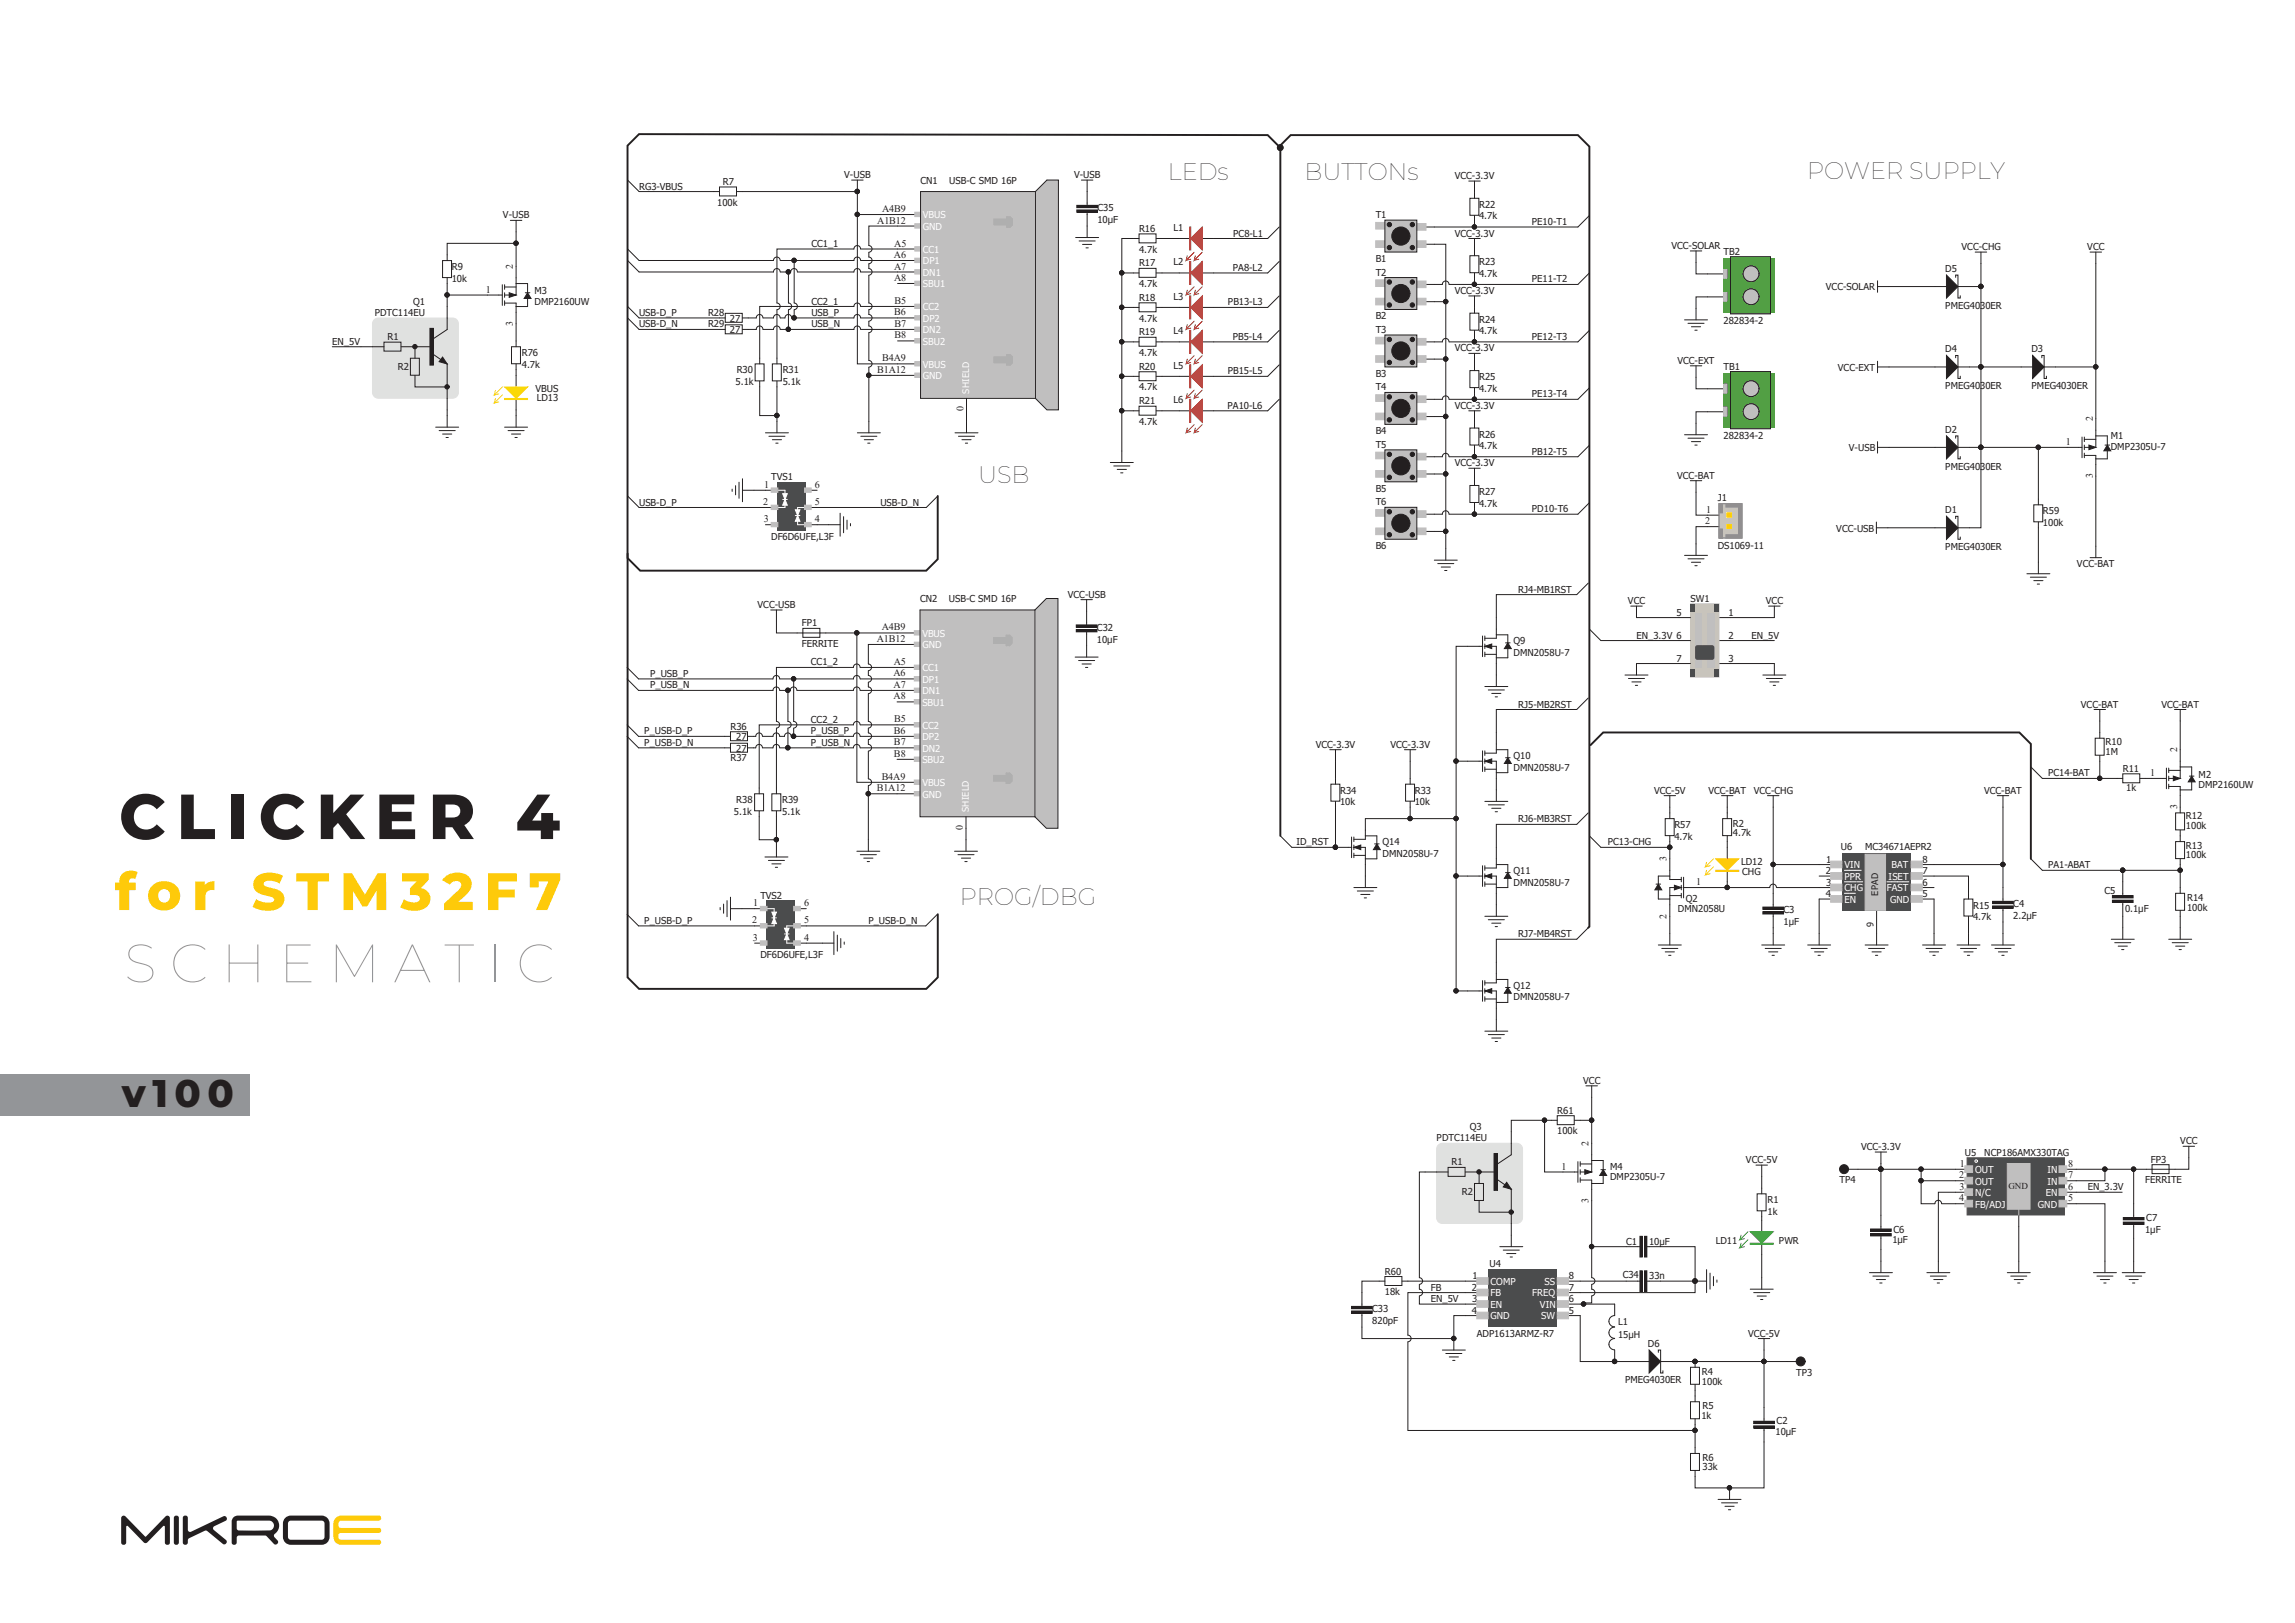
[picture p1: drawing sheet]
<svg xmlns="http://www.w3.org/2000/svg" width="420mm" height="297mm" viewBox="0 0 420 297" stroke-linecap="round" stroke-linejoin="round" font-family="sans-serif">
<defs><g id="words">
<text font-size="11.6" fill="#231f20" x="21.8" y="153.5">C L I C KE R 4</text>
<text font-size="9.9" fill="#939598" x="22.7" y="179.8">S C H E M A T I C</text>
<text font-size="9.6" fill="#feca0a" x="21" y="166.5">f o r S T M 3 2 F 7</text>
<text font-size="7.1" fill="#231f20" x="22.3" y="202.7">v1 0 0</text>
<g font-size="4.4" fill="#231f20">
<text x="213.7" y="33">LEDs</text>
<text x="238.7" y="33">BUTTONs</text>
<text x="330.7" y="32.7">POWER SUPPLY</text>
<text x="179" y="88.3">USB</text>
<text x="175.7" y="165.7">PROG/DBG</text>
</g>
<g font-size="1.8" fill="#231f20">
<text x="160.5" y="40.9">A1B12</text>
<text x="161.4" y="38.8">A4B9</text>
<text x="163.6" y="47.2">A6</text>
<text x="163.7" y="45.1">A5</text>
<text x="88.9" y="53.5">1</text>
<text x="93.9" y="49.2" transform="rotate(-90 93.9 49.2)">2</text>
<text x="163.6" y="51.4">A8</text>
<text x="163.6" y="49.3">A7</text>
<text x="93.9" y="59.6" transform="rotate(-90 93.9 59.6)">3</text>
<text x="163.7" y="57.7">B6</text>
<text x="163.7" y="59.8">B7</text>
<text x="163.7" y="55.6">B5</text>
<text x="163.7" y="61.9">B8</text>
<text x="160.5" y="68.2">B1A12</text>
<text x="161.4" y="66.1">B4A9</text>
<text x="176.3" y="75.3" transform="rotate(-90 176.3 75.3)">0</text>
<text x="383" y="77" transform="rotate(-90 383 77)">2</text>
<text x="378" y="81.4">1</text>
<text x="139.8" y="89.3">1</text>
<text x="149.1" y="89.3">6</text>
<text x="383" y="87.5" transform="rotate(-90 383 87.5)">3</text>
<text x="139.7" y="92.4">2</text>
<text x="139.8" y="95.6">3</text>
<text x="149.1" y="95.6">4</text>
<text x="149.1" y="92.4">5</text>
<text x="312.1" y="95.9">2</text>
<text x="312.2" y="93.8">1</text>
<text x="160.4" y="117.5">A1B12</text>
<text x="161.4" y="115.4">A4B9</text>
<text x="163.5" y="123.8">A6</text>
<text x="163.5" y="125.9">A7</text>
<text x="163.6" y="121.7">A5</text>
<text x="163.5" y="128">A8</text>
<text x="163.6" y="134.3">B6</text>
<text x="163.6" y="136.4">B7</text>
<text x="163.6" y="132.2">B5</text>
<text x="398.4" y="137.6" transform="rotate(-90 398.4 137.6)">2</text>
<text x="161.4" y="142.7">B4A9</text>
<text x="163.6" y="138.5">B8</text>
<text x="393.5" y="142">1</text>
<text x="160.4" y="144.8">B1A12</text>
<text x="398.4" y="148.1" transform="rotate(-90 398.4 148.1)">3</text>
<text x="176.2" y="151.8" transform="rotate(-90 176.2 151.8)">0</text>
<text x="305" y="157.6" transform="rotate(-90 305 157.6)">3</text>
<text x="310.4" y="162">1</text>
<text x="137.8" y="165.8">1</text>
<text x="147.1" y="165.8">6</text>
<text x="137.7" y="169">2</text>
<text x="137.8" y="172.1">3</text>
<text x="147.1" y="172.1">4</text>
<text x="147.1" y="169">5</text>
<text x="305" y="168.1" transform="rotate(-90 305 168.1)">2</text>
<text x="290.7" y="209.6" transform="rotate(-90 290.7 209.6)">2</text>
<text x="285.8" y="214">1</text>
<text x="358.5" y="215.6">2</text>
<text x="358.7" y="213.5">1</text>
<text x="378.5" y="215.6">7</text>
<text x="378.5" y="213.5">8</text>
<text x="290.7" y="220.1" transform="rotate(-90 290.7 220.1)">3</text>
<text x="358.5" y="219.8">4</text>
<text x="358.6" y="217.7">3</text>
<text x="378.5" y="219.8">5</text>
<text x="378.5" y="217.7">6</text>
</g>
<g font-size="1.7" fill="#231f20">
<text x="117" y="34.7">RG3-VBUS</text>
<text x="132.3" y="33.9">R7</text>
<text x="154.5" y="32.6">V-USB</text>
<text x="168.5" y="33.6">CN1</text>
<text x="173.7" y="33.6">USB-C SMD 16P</text>
<text x="196.6" y="32.6">V-USB</text>
<text x="266.2" y="32.8">VCC-3.3V</text>
<text x="92.1" y="40">V-USB</text>
<text x="131.3" y="37.6">100k</text>
<text x="200.8" y="38.7">C35</text>
<text x="200.8" y="40.8">10µF</text>
<text x="251.8" y="39.9">T1</text>
<text x="270.7" y="38">R22</text>
<text x="270.7" y="40.1">4.7k</text>
<text x="280.4" y="41.2">PE10-T1</text>
<text x="148.5" y="45.2">CC1_1</text>
<text x="208.5" y="42.4">R16</text>
<text x="208.5" y="46.2">4.7k</text>
<text x="214.8" y="42.2">L1</text>
<text x="225.7" y="43.3">PC8-L1</text>
<text x="251.8" y="47.9">B1</text>
<text x="266.2" y="43.3">VCC-3.3V</text>
<text x="305.9" y="45.6">VCC-SOLAR</text>
<text x="315.4" y="46.6">TB2</text>
<text x="359" y="45.8">VCC-CHG</text>
<text x="382" y="45.8">VCC</text>
<text x="82.7" y="49.4">R9</text>
<text x="82.7" y="51.5">10k</text>
<text x="97.8" y="53.8">M3</text>
<text x="208.5" y="48.8">R17</text>
<text x="208.5" y="52.5">4.7k</text>
<text x="214.8" y="48.5">L2</text>
<text x="225.6" y="49.6">PA8-L2</text>
<text x="251.8" y="50.4">T2</text>
<text x="266.2" y="53.8">VCC-3.3V</text>
<text x="270.7" y="48.5">R23</text>
<text x="270.7" y="50.6">4.7k</text>
<text x="280.4" y="51.7">PE11-T2</text>
<text x="334.2" y="53.2">VCC-SOLAR</text>
<text x="356" y="49.8">D5</text>
<text x="68.6" y="57.8">PDTC114EU</text>
<text x="75.6" y="55.7">Q1</text>
<text x="97.8" y="55.7">DMP2160UW</text>
<text x="117" y="57.8">USB-D_P</text>
<text x="117" y="59.9">USB-D_N</text>
<text x="129.6" y="57.8">R28</text>
<text x="129.6" y="59.9">R29</text>
<text x="133.6" y="58.9">27</text>
<text x="148.5" y="55.7">CC2_1</text>
<text x="148.5" y="57.8">USB_P</text>
<text x="148.5" y="59.9">USB_N</text>
<text x="208.5" y="55.1">R18</text>
<text x="208.5" y="58.8">4.7k</text>
<text x="214.8" y="54.8">L3</text>
<text x="224.7" y="55.9">PB13-L3</text>
<text x="251.8" y="58.4">B2</text>
<text x="270.7" y="59.1">R24</text>
<text x="315.4" y="59.2">282834-2</text>
<text x="356" y="56.5">PMEG4030ER</text>
<text x="60.8" y="63.1">EN_5V</text>
<text x="70.9" y="62.3">R1</text>
<text x="95.5" y="65.2">R76</text>
<text x="133.6" y="61">27</text>
<text x="208.5" y="61.4">R19</text>
<text x="208.5" y="65.1">4.7k</text>
<text x="214.8" y="61.2">L4</text>
<text x="225.6" y="62.2">PB5-L4</text>
<text x="251.8" y="60.9">T3</text>
<text x="266.2" y="64.3">VCC-3.3V</text>
<text x="270.7" y="61.2">4.7k</text>
<text x="280.4" y="62.2">PE12-T3</text>
<text x="356" y="64.5">D4</text>
<text x="371.8" y="64.5">D3</text>
<text x="72.8" y="67.7">R2</text>
<text x="95.5" y="67.3">4.7k</text>
<text x="98" y="71.7">VBUS</text>
<text x="134.6" y="70.4">5.1k</text>
<text x="134.8" y="68.3">R30</text>
<text x="143.2" y="68.3">R31</text>
<text x="143.2" y="70.4">5.1k</text>
<text x="208.5" y="67.7">R20</text>
<text x="208.5" y="71.5">4.7k</text>
<text x="214.8" y="67.5">L5</text>
<text x="224.7" y="68.5">PB15-L5</text>
<text x="251.8" y="68.9">B3</text>
<text x="251.8" y="71.5">T4</text>
<text x="270.7" y="69.6">R25</text>
<text x="270.7" y="71.7">4.7k</text>
<text x="307" y="66.6">VCC-EXT</text>
<text x="315.4" y="67.6">TB1</text>
<text x="336.3" y="67.9">VCC-EXT</text>
<text x="356" y="71.2">PMEG4030ER</text>
<text x="371.8" y="71.2">PMEG4030ER</text>
<text x="98.2" y="73.4">LD13</text>
<text x="208.5" y="74">R21</text>
<text x="208.5" y="77.8">4.7k</text>
<text x="214.8" y="73.8">L6</text>
<text x="224.7" y="74.8">PA10-L6</text>
<text x="266.2" y="74.8">VCC-3.3V</text>
<text x="280.4" y="72.7">PE13-T4</text>
<text x="251.8" y="79.4">B4</text>
<text x="251.8" y="82">T5</text>
<text x="270.7" y="80.1">R26</text>
<text x="270.7" y="82.2">4.7k</text>
<text x="280.4" y="83.2">PB12-T5</text>
<text x="315.4" y="80.3">282834-2</text>
<text x="338.4" y="82.6">V-USB</text>
<text x="356" y="79.2">D2</text>
<text x="386.3" y="80.2">M1</text>
<text x="386.3" y="82.4">DMP2305U-7</text>
<text x="141.1" y="87.9">TVS1</text>
<text x="251.8" y="90">B5</text>
<text x="266.2" y="85.3">VCC-3.3V</text>
<text x="306.9" y="87.6">VCC-BAT</text>
<text x="356" y="85.9">PMEG4030ER</text>
<text x="117" y="92.5">USB-D_P</text>
<text x="161.1" y="92.5">USB-D_N</text>
<text x="251.8" y="92.5">T6</text>
<text x="270.7" y="90.6">R27</text>
<text x="270.7" y="92.7">4.7k</text>
<text x="280.4" y="93.7">PD10-T6</text>
<text x="314.4" y="91.6">J1</text>
<text x="356" y="93.9">D1</text>
<text x="373.9" y="94.1">R59</text>
<text x="141.1" y="98.8">DF6D6UFE,L3F</text>
<text x="251.8" y="100.5">B6</text>
<text x="314.4" y="100.4">DS1069-11</text>
<text x="336.1" y="97.3">VCC-USB</text>
<text x="356" y="100.6">PMEG4030ER</text>
<text x="373.9" y="96.2">100k</text>
<text x="380.1" y="103.8">VCC-BAT</text>
<text x="138.6" y="111.3">VCC-USB</text>
<text x="168.4" y="110.2">CN2</text>
<text x="173.6" y="110.2">USB-C SMD 16P</text>
<text x="195.4" y="109.4">VCC-USB</text>
<text x="277.8" y="108.5">RJ4-MB1RST</text>
<text x="297.9" y="110.6">VCC</text>
<text x="306.8" y="112.7">5</text>
<text x="309.4" y="110.1">SW1</text>
<text x="316.3" y="112.7">1</text>
<text x="323.2" y="110.6">VCC</text>
<text x="146.7" y="114.6">FP1</text>
<text x="146.7" y="118.4">FERRITE</text>
<text x="200.8" y="115.5">C32</text>
<text x="200.8" y="117.6">10µF</text>
<text x="277" y="117.9">Q9</text>
<text x="299.5" y="116.9">EN_3.3V 6</text>
<text x="316.3" y="116.9">2</text>
<text x="320.5" y="116.9">EN_5V</text>
<text x="119" y="123.9">P_USB_P</text>
<text x="119" y="126">P_USB_N</text>
<text x="148.4" y="121.8">CC1_2</text>
<text x="277" y="120">DMN2058U-7</text>
<text x="306.8" y="121.1">7</text>
<text x="316.3" y="121.1">3</text>
<text x="277.8" y="129.5">RJ5-MB2RST</text>
<text x="380.8" y="129.5">VCC-BAT</text>
<text x="395.5" y="129.5">VCC-BAT</text>
<text x="117.9" y="136.5">P_USB-D_N</text>
<text x="117.9" y="134.4">P_USB-D_P</text>
<text x="133.7" y="133.6">R36</text>
<text x="134.7" y="135.4">27</text>
<text x="134.7" y="137.5">27</text>
<text x="148.4" y="132.3">CC2_2</text>
<text x="148.4" y="134.4">P_USB_P</text>
<text x="148.4" y="136.5">P_USB_N</text>
<text x="240.8" y="136.8">VCC-3.3V</text>
<text x="254.5" y="136.8">VCC-3.3V</text>
<text x="385.3" y="136.4">R10</text>
<text x="133.7" y="139.2">R37</text>
<text x="277" y="138.9">Q10</text>
<text x="277" y="141">DMN2058U-7</text>
<text x="374.8" y="142.1">PC14-BAT</text>
<text x="385.3" y="138.1">1M</text>
<text x="388.5" y="141.2">R11</text>
<text x="402.4" y="142.3">M2</text>
<text x="134.3" y="149.1">5.1k</text>
<text x="134.7" y="147">R38</text>
<text x="143.1" y="147">R39</text>
<text x="143.1" y="149.1">5.1k</text>
<text x="245.2" y="145.2">R34</text>
<text x="245.2" y="147.3">10k</text>
<text x="258.9" y="145.2">R33</text>
<text x="258.9" y="147.3">10k</text>
<text x="302.7" y="145.2">VCC-5V</text>
<text x="312.6" y="145.2">VCC-BAT</text>
<text x="321" y="145.2">VCC-CHG</text>
<text x="363.1" y="145.2">VCC-BAT</text>
<text x="389.1" y="144.8">1k</text>
<text x="400" y="149.9">R12</text>
<text x="402.4" y="144.2">DMP2160UW</text>
<text x="237.3" y="154.7">ID_RST</text>
<text x="253" y="154.7">Q14</text>
<text x="277.8" y="150.5">RJ6-MB3RST</text>
<text x="294.2" y="154.7">PC13-CHG</text>
<text x="306.4" y="151.5">R57</text>
<text x="306.4" y="153.7">4.7k</text>
<text x="317.1" y="151.3">R2</text>
<text x="317.1" y="153">4.7k</text>
<text x="336.9" y="155.5">U6</text>
<text x="341.3" y="155.5">MC34671AEPR2</text>
<text x="400" y="151.8">100k</text>
<text x="400" y="155.3">R13</text>
<text x="253" y="156.8">DMN2058U-7</text>
<text x="277" y="160">Q11</text>
<text x="318.6" y="158.3">LD12</text>
<text x="318.8" y="160.2">CHG</text>
<text x="334.1" y="160">2</text>
<text x="334.2" y="157.9">1</text>
<text x="351.8" y="160">7</text>
<text x="351.8" y="157.9">8</text>
<text x="374.8" y="158.9">PA1-ABAT</text>
<text x="400" y="157">100k</text>
<text x="139.1" y="164.5">TVS2</text>
<text x="277" y="162.1">DMN2058U-7</text>
<text x="307.1" y="166.9">DMN2058U</text>
<text x="308.5" y="165">Q2</text>
<text x="326.4" y="167.1">C3</text>
<text x="334.1" y="164.2">4</text>
<text x="334.2" y="162.1">3</text>
<text x="343.7" y="163.9" transform="rotate(-90 343.7 163.9)">EPAD</text>
<text x="351.8" y="162.1">6</text>
<text x="351.8" y="164.2">5</text>
<text x="361.1" y="166.3">R15</text>
<text x="368.4" y="166.1">C4</text>
<text x="385.1" y="163.5">C5</text>
<text x="388.9" y="166.9">0.1µF</text>
<text x="400.3" y="164.8">R14</text>
<text x="400.3" y="166.7">100k</text>
<text x="117.9" y="169.1">P_USB-D_P</text>
<text x="158.9" y="169.1">P_USB-D_N</text>
<text x="277.8" y="171.5">RJ7-MB4RST</text>
<text x="326.4" y="169.2">1µF</text>
<text x="342.9" y="169.6" transform="rotate(-90 342.9 169.6)">9</text>
<text x="361.1" y="168.4">4.7k</text>
<text x="368.4" y="168.2">2.2µF</text>
<text x="139.1" y="175.4">DF6D6UFE,L3F</text>
<text x="277" y="181">Q12</text>
<text x="277" y="183.1">DMN2058U-7</text>
<text x="285" y="203.8">R61</text>
<text x="289.7" y="198.3">VCC</text>
<text x="262.9" y="208.9">PDTC114EU</text>
<text x="269" y="206.8">Q3</text>
<text x="285" y="207.6">100k</text>
<text x="399" y="209.4">VCC</text>
<text x="265.6" y="213.3">R1</text>
<text x="294.7" y="214.1">M4</text>
<text x="319.5" y="212.9">VCC-5V</text>
<text x="340.6" y="210.5">VCC-3.3V</text>
<text x="359.6" y="211.5">U5</text>
<text x="363.1" y="211.5">NCP186AMX330TAG</text>
<text x="393.6" y="212.8">FP3</text>
<text x="267.5" y="218.7">R2</text>
<text x="294.7" y="216">DMP2305U-7</text>
<text x="323.5" y="220.2">R1</text>
<text x="336.7" y="216.6">TP4</text>
<text x="367.6" y="217.6">GND</text>
<text x="382.1" y="217.8">EN_3.3V</text>
<text x="392.6" y="216.6">FERRITE</text>
<text x="297.6" y="227.8">C1</text>
<text x="301.8" y="227.8">10µF</text>
<text x="314" y="227.6">LD11</text>
<text x="323.5" y="222.3">1k</text>
<text x="325.6" y="227.6">PWR</text>
<text x="346.3" y="227.5">1µF</text>
<text x="346.5" y="225.6">C6</text>
<text x="392.6" y="225.6">1µF</text>
<text x="392.8" y="223.5">C7</text>
<text x="253.4" y="233.2">R60</text>
<text x="272.6" y="231.8">U4</text>
<text x="297" y="233.9">C34</text>
<text x="253.4" y="237">18k</text>
<text x="261.9" y="238.3">EN_5V</text>
<text x="261.9" y="236.2">FB</text>
<text x="269.4" y="236.2">2</text>
<text x="269.4" y="238.3">3</text>
<text x="269.5" y="234.1">1</text>
<text x="287.1" y="236.2">7</text>
<text x="287.1" y="234.1">8</text>
<text x="287.1" y="238.3">6</text>
<text x="301.8" y="234.1">33n</text>
<text x="251.1" y="240.2">C33</text>
<text x="251.1" y="242.3">820pF</text>
<text x="269.4" y="240.4">4</text>
<text x="270.3" y="244.6">ADP1613ARMZ-R7</text>
<text x="287.1" y="240.4">5</text>
<text x="296.1" y="242.5">L1</text>
<text x="296.1" y="244.8">15µH</text>
<text x="319.9" y="244.6">VCC-5V</text>
<text x="301.6" y="246.5">D6</text>
<text x="311.5" y="251.5">R4</text>
<text x="328.7" y="251.7">TP3</text>
<text x="297.4" y="253">PMEG4030ER</text>
<text x="311.5" y="253.4">100k</text>
<text x="311.6" y="257.8">R5</text>
<text x="311.4" y="259.7">1k</text>
<text x="324.9" y="262.7">10µF</text>
<text x="325.1" y="260.6">C2</text>
<text x="311.6" y="267.3">R6</text>
<text x="311.6" y="269">33k</text>
</g>
<g font-size="1.7" fill="#fff">
<text x="168.9" y="40">VBUS</text>
<text x="168.9" y="42.1">GND</text>
<text x="168.9" y="46.3">CC1</text>
<text x="168.9" y="52.6">SBU1</text>
<text x="168.9" y="50.5">DN1</text>
<text x="168.9" y="48.4">DP1</text>
<text x="168.9" y="56.8">CC2</text>
<text x="168.9" y="58.9">DP2</text>
<text x="168.9" y="61">DN2</text>
<text x="168.9" y="63.1">SBU2</text>
<text x="168.9" y="69.4">GND</text>
<text x="168.9" y="67.3">VBUS</text>
<text x="177.4" y="72.1" transform="rotate(-90 177.4 72.1)">SHIELD</text>
<text x="168.8" y="118.6">GND</text>
<text x="168.8" y="116.5">VBUS</text>
<text x="168.8" y="124.9">DP1</text>
<text x="168.8" y="122.8">CC1</text>
<text x="168.8" y="129.1">SBU1</text>
<text x="168.8" y="127">DN1</text>
<text x="168.8" y="133.3">CC2</text>
<text x="168.8" y="135.4">DP2</text>
<text x="168.8" y="137.5">DN2</text>
<text x="168.8" y="143.9">VBUS</text>
<text x="168.8" y="139.6">SBU2</text>
<text x="168.8" y="146">GND</text>
<text x="177.3" y="148.6" transform="rotate(-90 177.3 148.6)">SHIELD</text>
<text x="337.5" y="158.9">VIN</text>
<text x="337.5" y="161">PPR</text>
<text x="345.6" y="161">ISET</text>
<text x="346.2" y="158.9">BAT</text>
<text x="337.5" y="163.1">CHG</text>
<text x="337.5" y="165.2">EN</text>
<text x="345.3" y="163.1">FAST</text>
<text x="345.9" y="165.2">GND</text>
<text x="361.5" y="214.7">OUT</text>
<text x="374.7" y="214.7">IN</text>
<text x="361.5" y="216.8">OUT</text>
<text x="361.5" y="218.9">N/C</text>
<text x="361.5" y="221">FB/ADJ</text>
<text x="373" y="221">GND</text>
<text x="374.4" y="218.9">EN</text>
<text x="374.7" y="216.8">IN</text>
<text x="272.8" y="235.1">COMP</text>
<text x="272.8" y="237.2">FB</text>
<text x="272.8" y="239.3">EN</text>
<text x="280.4" y="237.2">FREQ</text>
<text x="281.8" y="239.3">VIN</text>
<text x="282.6" y="235.1">SS</text>
<text x="272.8" y="241.4">GND</text>
<text x="282" y="241.4">SW</text>
</g>
</g></defs>
<!-- layer: rasklop -->
<path d="M61.4 277.8l.5-.3 .6-.2h6.8a.46 .46 0 0 1 .5 .5 .46 .46 0 0 1-.5 .5h-6.8a.7 .7 0 0 0-.6 .6 .7 .7 0 0 0 .4 .7h7a.46 .46 0 0 1 .5 .5 .46 .46 0 0 1-.5 .4h-7a.65 .65 0 0 0-.4 .7 .65 .65 0 0 0 .6 .6h6.8a.46 .46 0 0 1 .5 .4 .46 .46 0 0 1-.5 .5h-6.8a1.44 1.44 0 0 1-1.5-1.5v-2.7z" fill-rule="evenodd" fill="#feca0a"/>
<path d="M43.4 278.3h5.8a.9 .9 0 0 1 .9 .8 .9 .9 0 0 1-.7 1l-5.8-.1-.3-.3zM42.8 277.6l-.4 .6v4.1a.46 .46 0 0 0 .5 .4 .46 .46 0 0 0 .4-.4l.1-1.1 .2-.2h4.9l.3 .1 1.3 1.4a.46 .46 0 0 0 .6 0 .46 .46 0 0 0 .1-.6l-.6-.6a.53 .53 0 0 1 .3-.8 1.84 1.84 0 0 0 .4-2.1 1.84 1.84 0 0 0-1.9-1.1h-5.5zM33.6 277.5l-.1 .3v4.5a.46 .46 0 0 0 .4 .4 .46 .46 0 0 0 .5-.4v-.6l.2-.2 3-1.4 .3 .1 2.9 2.3a.46 .46 0 0 0 .6-.1 .46 .46 0 0 0 0-.6l-2.3-1.8a.41 .41 0 0 1 .1-.7l2.1-1a.46 .46 0 0 0 .2-.6 .46 .46 0 0 0-.6-.2l-5.9 2.8a.41 .41 0 0 1-.6-.4l-.1-2.3-.3-.3zM31.9 277.5l-.1 .3v4.5a.46 .46 0 0 0 .5 .4 .46 .46 0 0 0 .4-.4v-4.5l-.2-.4zM52.2 277.8l.5-.3 .5-.2h5.7a1.45 1.45 0 0 1 1.4 1.5v2.4a1.44 1.44 0 0 1-1.4 1.5h-5.7a1.44 1.44 0 0 1-1.4-1.5v-2.7zM52.9 278.4l-.2 .4v2.4a.52 .52 0 0 0 .5 .6h5.7a.52 .52 0 0 0 .5-.6v-2.4a.52 .52 0 0 0-.5-.5h-5.7zM22.3 277.5l-.1 .3v4.5a.46 .46 0 0 0 .4 .4 .46 .46 0 0 0 .5-.4v-2.9l.2-.2 3 3a.47 .47 0 0 0 .7 0l3-3 .2 .2v2.9a.46 .46 0 0 0 .4 .4 .46 .46 0 0 0 .5-.4v-4.5a.46 .46 0 0 0-.3-.4 .46 .46 0 0 0-.5 .1l-3.7 3.7-3.6-3.7a.46 .46 0 0 0-.7 0z" fill-rule="evenodd" fill="#231f20"/>
<path d="M-.1 196.6h45.8v7.7h-45.8z" fill="#939598"/>
<path d="M215.8 43.6h2.1M220 43.6h2.1" fill="none" stroke="#231f20" stroke-width=".18"/>
<path d="M217.7 41.5h.2v4.2h-.2z" fill-rule="evenodd" fill="#ee2123" stroke="#ee2123" stroke-width=".18"/>
<path d="M217.9 43.6l2.1-2.1v4.2z" fill="#ef3a22"/>
<path d="M217.9 43.6l2.1-2.1v4.2zM217.9 47.4l-.8 .2M218.5 46.2l-1.4 1.4 .2-.8M219.4 47.4l-.9 .2M220 46.2l-1.5 1.4 .3-.8" fill="none" stroke="#ee2123" stroke-width=".18"/>
<path d="M215.8 49.9h2.1M220 49.9h2.1" fill="none" stroke="#231f20" stroke-width=".18"/>
<path d="M217.7 47.8h.2v4.3h-.2z" fill-rule="evenodd" fill="#ee2123" stroke="#ee2123" stroke-width=".18"/>
<path d="M217.9 49.9l2.1-2.1v4.3z" fill="#ef3a22"/>
<path d="M217.9 49.9l2.1-2.1v4.3zM217.9 53.7l-.8 .2M218.5 52.5l-1.4 1.4 .2-.8M219.4 53.7l-.9 .2M220 52.5l-1.5 1.4 .3-.8" fill="none" stroke="#ee2123" stroke-width=".18"/>
<path d="M215.8 56.3h2.1M220 56.3h2.1" fill="none" stroke="#231f20" stroke-width=".18"/>
<path d="M217.7 54.2h.2v4.2h-.2z" fill-rule="evenodd" fill="#ee2123" stroke="#ee2123" stroke-width=".18"/>
<path d="M217.9 56.3l2.1-2.1v4.2z" fill="#ef3a22"/>
<path d="M217.9 56.3l2.1-2.1v4.2zM218.5 58.8l-1.4 1.5 .2-.9M220 58.8l-1.5 1.5 .3-.9M217.9 60l-.8 .3M219.4 60l-.9 .3" fill="none" stroke="#ee2123" stroke-width=".18"/>
<path d="M215.8 62.6h2.1M220 62.6h2.1" fill="none" stroke="#231f20" stroke-width=".18"/>
<path d="M217.7 60.5h.2v4.2h-.2z" fill-rule="evenodd" fill="#ee2123" stroke="#ee2123" stroke-width=".18"/>
<path d="M217.9 62.6l2.1-2.1v4.2z" fill="#ef3a22"/>
<path d="M217.9 62.6l2.1-2.1v4.2zM217.9 66.3l-.8 .3M218.5 65.1l-1.4 1.5 .2-.9M219.4 66.3l-.9 .3M220 65.1l-1.5 1.5 .3-.9" fill="none" stroke="#ee2123" stroke-width=".18"/>
<path d="M215.8 68.9h2.1M220 68.9h2.1" fill="none" stroke="#231f20" stroke-width=".18"/>
<path d="M217.7 66.8h.2v4.2h-.2z" fill-rule="evenodd" fill="#ee2123" stroke="#ee2123" stroke-width=".18"/>
<path d="M217.9 68.9l2.1-2.1v4.2z" fill="#ef3a22"/>
<path d="M217.9 68.9l2.1-2.1v4.2zM217.9 72.7l-.8 .2M218.5 71.4l-1.4 1.5 .2-.9M219.4 72.7l-.9 .2M220 71.4l-1.5 1.5 .3-.9" fill="none" stroke="#ee2123" stroke-width=".18"/>
<path d="M215.8 75.2h2.1M220 75.2h2.1" fill="none" stroke="#231f20" stroke-width=".18"/>
<path d="M217.7 73.1h.2v4.2h-.2z" fill-rule="evenodd" fill="#ee2123" stroke="#ee2123" stroke-width=".18"/>
<path d="M217.9 75.2l2.1-2.1v4.2z" fill="#ef3a22"/>
<path d="M217.9 75.2l2.1-2.1v4.2zM217.9 79l-.8 .2M218.5 77.7l-1.4 1.5 .2-.9M219.4 79l-.9 .2M220 77.7l-1.5 1.5 .3-.9" fill="none" stroke="#ee2123" stroke-width=".18"/>
<g fill="none" stroke="#231f20" stroke-width=".18">
<path d="M207.4 43.6h1.1M207.4 49.9h1.1M207.4 56.3h1.1M208.5 42.8h3.1v1.6h-3.1zM208.5 49.1h3.1v1.6h-3.1zM208.5 55.4h3.1v1.7h-3.1zM211.6 43.6h1.1M211.6 49.9h1.1M211.6 56.3h1.1M207.4 62.6h1.1M207.4 68.9h1.1M207.4 75.2h1.1"/>
<path d="M208.5 61.7h3.1v1.7h-3.1zM208.5 68h3.1v1.7h-3.1zM208.5 74.3h3.1v1.7h-3.1zM211.6 62.6h1.1M211.6 68.9h1.1M211.6 75.2h1.1M312.5 96.4h2.1M312.5 94.3h2.1"/>
</g>
<path d="M314.6 92.2h4.2v6.3h-4.2z" fill-rule="evenodd" fill="#c9c5b9"/>
<path d="M314.6 92.2h4.2v6.3h-4.2z" fill="none" stroke="#928f92" stroke-width=".18"/>
<path d="M315.8 92.2h3v6.3h-3v-.7h2.4v-5h-2.4z" fill-rule="evenodd" fill="#928f92"/>
<path d="M315.8 92.2h3v6.3h-3v-.7h2.4v-5h-2.4z" fill="none" stroke="#928f92" stroke-width=".18"/>
<path d="M314.6 96.8h.6v1.7h-.6z" fill-rule="evenodd" fill="#928f92"/>
<path d="M314.6 96.8h.6v1.7h-.6z" fill="none" stroke="#928f92" stroke-width=".18"/>
<path d="M314.6 92.2h.6v1.7h-.6z" fill-rule="evenodd" fill="#928f92"/>
<path d="M314.6 92.2h.6v1.7h-.6z" fill="none" stroke="#928f92" stroke-width=".18"/>
<g fill="#fec51c" stroke="#fbd905" stroke-width=".18">
<path d="M316.1 93.9h.8v.7h-.8z"/>
<path d="M316.1 96h.8v.8h-.8z"/>
</g>
<path d="M314.6 92.2h4.2v6.2h-4.2z" fill="none" stroke="#928f92" stroke-width=".18"/>
<path d="M259.3 44.7h3.2M259.3 41.5h3.2" fill="none" stroke="#231f20" stroke-width=".18"/>
<g fill="#c0bfbf" stroke="#c0bfbf" stroke-width=".18">
<path d="M259.3 44.1h1.7v1.2h-1.7z"/>
<path d="M259.3 40.9h1.7v1.2h-1.7z"/>
<path d="M251.8 40.7h1.6v1.2h-1.6z"/>
<path d="M251.8 44.1h1.6v1.2h-1.6z"/>
</g>
<path d="M253.4 40.3h5.9v5.8h-5.9z" fill="#c0bfbf" stroke="#231f20" stroke-width=".18"/>
<g fill="#231f20" stroke="#231f20" stroke-width=".18">
<circle cx="256.4" cy="43.2" r="1.66"/>
<circle cx="258.5" cy="45.3" r=".4"/>
<circle cx="254.3" cy="45.3" r=".4"/>
<circle cx="258.5" cy="41.1" r=".4"/>
<circle cx="254.3" cy="41.1" r=".4"/>
</g>
<path d="M259.3 55.2h3.2M259.3 52.1h3.2" fill="none" stroke="#231f20" stroke-width=".18"/>
<g fill="#c0bfbf" stroke="#c0bfbf" stroke-width=".18">
<path d="M259.3 54.6h1.7v1.2h-1.7z"/>
<path d="M259.3 51.4h1.7v1.2h-1.7z"/>
<path d="M251.8 51.2h1.6v1.2h-1.6z"/>
<path d="M251.8 54.6h1.6v1.2h-1.6z"/>
</g>
<path d="M253.4 50.8h5.9v5.8h-5.9z" fill="#c0bfbf" stroke="#231f20" stroke-width=".18"/>
<g fill="#231f20" stroke="#231f20" stroke-width=".18">
<circle cx="256.4" cy="53.7" r="1.66"/>
<circle cx="258.5" cy="55.8" r=".4"/>
<circle cx="254.3" cy="55.8" r=".4"/>
<circle cx="258.5" cy="51.6" r=".4"/>
<circle cx="254.3" cy="51.6" r=".4"/>
</g>
<path d="M259.3 65.7h3.2M259.3 62.6h3.2" fill="none" stroke="#231f20" stroke-width=".18"/>
<g fill="#c0bfbf" stroke="#c0bfbf" stroke-width=".18">
<path d="M259.3 65.1h1.7v1.2h-1.7z"/>
<path d="M259.3 61.9h1.7v1.3h-1.7z"/>
<path d="M251.8 61.7h1.6v1.2h-1.6z"/>
<path d="M251.8 65.1h1.6v1.2h-1.6z"/>
</g>
<path d="M253.4 61.3h5.9v5.8h-5.9z" fill="#c0bfbf" stroke="#231f20" stroke-width=".18"/>
<g fill="#231f20" stroke="#231f20" stroke-width=".18">
<circle cx="256.4" cy="64.2" r="1.66"/>
<circle cx="258.5" cy="66.3" r=".4"/>
<circle cx="254.3" cy="66.3" r=".4"/>
<circle cx="258.5" cy="62.1" r=".4"/>
<circle cx="254.3" cy="62.1" r=".4"/>
</g>
<path d="M259.3 76.2h3.2M259.3 73.1h3.2" fill="none" stroke="#231f20" stroke-width=".18"/>
<g fill="#c0bfbf" stroke="#c0bfbf" stroke-width=".18">
<path d="M259.3 75.6h1.7v1.2h-1.7z"/>
<path d="M259.3 72.4h1.7v1.3h-1.7z"/>
<path d="M251.8 72.2h1.6v1.3h-1.6z"/>
<path d="M251.8 75.6h1.6v1.2h-1.6z"/>
</g>
<path d="M253.4 71.8h5.9v5.9h-5.9z" fill="#c0bfbf" stroke="#231f20" stroke-width=".18"/>
<g fill="#231f20" stroke="#231f20" stroke-width=".18">
<circle cx="256.4" cy="74.7" r="1.66"/>
<circle cx="258.5" cy="76.8" r=".4"/>
<circle cx="254.3" cy="76.8" r=".4"/>
<circle cx="258.5" cy="72.6" r=".4"/>
<circle cx="254.3" cy="72.6" r=".4"/>
</g>
<path d="M259.3 86.7h3.2M259.3 83.6h3.2" fill="none" stroke="#231f20" stroke-width=".18"/>
<g fill="#c0bfbf" stroke="#c0bfbf" stroke-width=".18">
<path d="M259.3 86.1h1.7v1.2h-1.7z"/>
<path d="M259.3 83h1.7v1.2h-1.7z"/>
<path d="M251.8 82.7h1.6v1.3h-1.6z"/>
<path d="M251.8 86.1h1.6v1.2h-1.6z"/>
</g>
<path d="M253.4 82.3h5.9v5.9h-5.9z" fill="#c0bfbf" stroke="#231f20" stroke-width=".18"/>
<g fill="#231f20" stroke="#231f20" stroke-width=".18">
<circle cx="256.4" cy="85.2" r="1.66"/>
<circle cx="258.5" cy="87.3" r=".4"/>
<circle cx="254.3" cy="87.3" r=".4"/>
<circle cx="258.5" cy="83.1" r=".4"/>
<circle cx="254.3" cy="83.1" r=".4"/>
</g>
<path d="M259.3 97.2h3.2M259.3 94.1h3.2" fill="none" stroke="#231f20" stroke-width=".18"/>
<g fill="#c0bfbf" stroke="#c0bfbf" stroke-width=".18">
<path d="M259.3 96.6h1.7v1.2h-1.7z"/>
<path d="M259.3 93.5h1.7v1.2h-1.7z"/>
<path d="M251.8 93.3h1.6v1.2h-1.6z"/>
<path d="M251.8 96.6h1.6v1.2h-1.6z"/>
</g>
<path d="M253.4 92.8h5.9v5.9h-5.9z" fill="#c0bfbf" stroke="#231f20" stroke-width=".18"/>
<g fill="#231f20" stroke="#231f20" stroke-width=".18">
<circle cx="256.4" cy="95.8" r="1.66"/>
<circle cx="258.5" cy="97.9" r=".4"/>
<circle cx="254.3" cy="97.9" r=".4"/>
<circle cx="258.5" cy="93.7" r=".4"/>
<circle cx="254.3" cy="93.7" r=".4"/>
</g>
<path d="M312.5 71.1h4.2M312.5 75.4h4.2" fill="none" stroke="#231f20" stroke-width=".18"/>
<g fill="#529f44">
<path d="M324 68.2h.8v10.1h-.8z"/>
<path d="M315.4 68.2h1.2v10.1h-1.2z"/>
</g>
<path d="M316.7 68h7.3v10.5h-7.3z" fill="#529f44" stroke="#231f20" stroke-width=".18"/>
<g fill="#c0bfbf" stroke="#231f20" stroke-width=".18">
<circle cx="320.5" cy="71.1" r="1.45"/>
<circle cx="320.5" cy="75.3" r="1.45"/>
</g>
<g fill="#c0bfbf" stroke="#c0bfbf" stroke-width=".18">
<path d="M315.4 70.3h.6v1.6h-.6z"/>
<path d="M315.4 74.5h.6v1.7h-.6z"/>
</g>
<g fill="none" stroke="#231f20" stroke-width=".18">
<path d="M309.3 88h2.1M310.4 88v2.1M310.4 99.5v2.1M308.3 101.6h4.2M308.9 102.3h3M309.5 102.9h1.7M310.2 103.5h.4M383.2 129.8h2.1M383.4 135.1h1.7v3.1h-1.7zM384.3 129.8v2.1M384.3 134v1.1M384.3 138.2v1.1"/>
<path d="M397.9 129.8h2.1M399 129.8v2.1M387.4 142.4h1.1M388.5 141.6h3.1v1.6h-3.1zM391.6 142.4h1.1M398.2 148.8h1.6v3.1h-1.6zM398.2 154h1.6v3.1h-1.6zM399 147.7v1.1M399 151.9v2.1M399 157.2v1M322.4 172.9h4.2M323 173.6h3"/>
<path d="M323.7 174.2h1.6M324.3 174.8h.4M324.5 170.8v2.1M351.8 172.9h4.2M352.5 173.6h2.9M353.1 174.2h1.7M353.7 174.8h.5M353.9 170.8v2.1M358.1 172.9h4.3M358.8 173.6h2.9M359.4 174.2h1.7M360 174.8h.5"/>
<path d="M360.2 170.8v2.1M364.5 172.9h4.2M365.1 173.6h2.9M365.7 174.2h1.7M366.3 174.8h.5M366.6 170.8v2.1M386.4 171.9h4.2M386.6 164.7h3.8v.5h-3.8zM386.6 163.9h3.8v.4h-3.8zM387 172.5h3M387.6 173.1h1.7M388.3 173.8h.4"/>
<path d="M388.5 161.4v2.5M388.5 165.2v2.5M388.5 169.8v2.1M396.9 171.9h4.2M397.5 172.5h3M398.2 163.5h1.6v3.1h-1.6zM398.2 173.1h1.6M398.8 173.8h.4M399 162.4v1.1M399 166.6v1.1M399 169.8v2.1"/>
</g>
<path d="M386.6 164.9h3.8M386.6 164.1h3.8" fill="none" stroke="#231f20" stroke-width=".42"/>
<path d="M337.1 156.1h12.6v10.5h-12.6z" fill="#4b4c4d"/>
<g fill="none" stroke="#231f20" stroke-width=".18">
<path d="M114.9 58.2l2.1 2.1M114.9 56.1l2.1 2.1M114.9 47.7l2.1 2.1M114.9 45.6l2.1 2.1M156.9 79.2h4.2M157.5 79.8h3M159 77.1v2.1M174.8 79.2h4.2M175.4 79.8h2.9M176.9 77.1v2.1M158.2 80.5h1.6M158.8 81.1h.4"/>
<path d="M176 80.5h1.7M176.7 81.1h.4M332.9 158.2h4.2M349.7 158.2h4.2M332.9 160.3h4.2M332.9 162.4h4.2M332.9 164.5h4.2M341.3 172.9h4.2M342 173.6h2.9M342.6 174.2h1.7M343.2 174.8h.4M343.4 166.6v6.3"/>
<path d="M349.7 160.3h4.2M349.7 162.4h4.2M349.7 164.5h4.2"/>
</g>
<path d="M337.5 159.3h3.1M337.5 161.4h2.1M337.5 163.5h.9M338.5 163.5h1M339.8 161.4h1.1M345.3 161.4h4" fill="none" stroke="#fff" stroke-width=".18"/>
<g fill="#c0bfbf" stroke="#c0bfbf" stroke-width=".18">
<path d="M341.3 156.3h3.8v10.3h-3.8z"/>
<path d="M335 157.6h2.1v1.2h-2.1z"/>
<path d="M335 159.7h2.1v1.2h-2.1z"/>
<path d="M335 161.8h2.1v1.2h-2.1z"/>
<path d="M335 163.9h2.1v1.2h-2.1z"/>
<path d="M349.7 163.9h2.1v1.2h-2.1z"/>
<path d="M349.7 161.8h2.1v1.2h-2.1z"/>
<path d="M349.7 159.7h2.1v1.2h-2.1z"/>
<path d="M349.7 157.6h2.1v1.2h-2.1z"/>
</g>
<path d="M189.5 35.1l2.1-2.1h2.1v42h-2.1l-2.1-2.1z" fill-rule="evenodd" fill="#c0bfbf"/>
<path d="M189.5 35.1l2.1-2.1h2.1v42h-2.1l-2.1-2.1z" fill="none" stroke="#e0e1e0" stroke-width=".18"/>
<path d="M168.5 35.1h20.9v37.8h-20.9z" fill="#c0bfbf" stroke="#e0e1e0" stroke-width=".18"/>
<g fill="none" stroke="#231f20" stroke-width=".18">
<path d="M164.3 39.3h3.1M189.5 35.1h-21v37.8h21M189.5 35.1l2.1-2.1h2.1v42h-2.1l-2.1-2.1M189.5 35.1v37.8M164.3 56.1h3.1M164.3 58.2h3.1M164.3 51.9h3.1M164.3 49.8h3.1M164.3 47.7h3.1M164.3 41.4h3.1M164.3 45.6h3.1M164.3 68.7h3.1"/>
<path d="M164.3 66.6h3.1M164.3 60.3h3.1M164.3 62.4h3.1M176.9 72.9v2.1"/>
</g>
<g fill="#c0bfbf" stroke="#c0bfbf" stroke-width=".18">
<path d="M167.4 62h1v.8h-1z"/>
<path d="M167.4 59.9h1v.8h-1z"/>
<path d="M167.4 57.8h1v.8h-1z"/>
<path d="M167.4 55.7h1v.8h-1z"/>
<path d="M167.4 66.2h1v.8h-1z"/>
<path d="M167.4 68.3h1v.8h-1z"/>
<path d="M167.4 51.5h1v.8h-1z"/>
<path d="M167.4 49.4h1v.8h-1z"/>
<path d="M167.4 47.2h1v.8h-1z"/>
<path d="M167.4 45.1h1v.8h-1z"/>
<path d="M167.4 40.9h1v.8h-1z"/>
<path d="M167.4 38.8h1v.8h-1z"/>
</g>
<path d="M181.9 40.1h2.3v-.4h.7l.4 .4v1.1l-.4 .4h-.7v-.4h-2.3z" fill="none" stroke="#afb0b0" stroke-width=".18"/>
<path d="M181.9 40.1h3.3v1h-3.3z" fill="#afb0b0" stroke="#afb0b0" stroke-width=".18"/>
<path d="M184.2 39.7h.7l.4 .4v1.1l-.4 .4h-.7z" fill-rule="evenodd" fill="#afb0b0"/>
<path d="M184.2 39.7h.7l.4 .4v1.1l-.4 .4h-.7zM181.9 65.3h2.3v-.4h.7l.4 .4v1.1l-.4 .4h-.7v-.4h-2.3z" fill="none" stroke="#afb0b0" stroke-width=".18"/>
<path d="M181.9 65.3h3.3v1h-3.3z" fill="#afb0b0" stroke="#afb0b0" stroke-width=".18"/>
<path d="M184.2 64.9h.7l.4 .4v1.1l-.4 .4h-.7z" fill-rule="evenodd" fill="#afb0b0"/>
<path d="M184.2 64.9h.7l.4 .4v1.1l-.4 .4h-.7z" fill="none" stroke="#afb0b0" stroke-width=".18"/>
<g fill="none" stroke="#231f20" stroke-width=".18">
<path d="M155.9 33h2.1M156.9 33v2.1M269 36.3h1.6v3.1h-1.6zM269.8 35.2v1.1M269.8 39.4v1.1M290.9 39.4l-2.1 2.1M234.1 41.5l-2.1 2.1M234.1 47.8l-2.1 2.1M234.1 54.2l-2.1 2.1M269 46.8h1.6v3.1h-1.6zM269 57.3h1.6v3.1h-1.6zM269.8 45.7v1.1"/>
<path d="M269.8 49.9v1.1M269.8 56.3v1M290.9 49.9l-2.1 2.2M140.1 79.2h4.2M140.7 79.8h3M142.2 77.1v2.1M234.1 60.5l-2.1 2.1M234.1 66.8l-2.1 2.1M234.1 73.1l-2.1 2.1M269 67.8h1.6v3.1h-1.6zM269 78.3h1.6v3.1h-1.6zM269.8 60.5v1"/>
<path d="M269.8 66.8v1M269.8 71v1M269.8 77.3v1M290.9 60.5l-2.1 2.1M290.9 71l-2.1 2.1M308.3 79.6h4.2M309.3 66.9h2.1M310.4 66.9v2.1M310.4 77.5v2.1M114.9 90.8l2.1 2.1M134 89.5v.4M134.6 88.9v1.7"/>
<path d="M135.2 88.2v3M135.9 89.7h2.1M135.9 87.6v4.2M141.3 80.5h1.7M142 81.1h.4M151.6 96h2.1M153.7 93.9v4.2M154.4 94.5v3M155 95.2v1.7M155.6 95.8v.4M171.6 90.8l-2.1 2.1M203.2 84.6h4.2"/>
<path d="M203.8 85.3h3M204.5 85.9h1.6M205.1 86.5h.4M205.3 82.5v2.1M269 88.8h1.6v3.2h-1.6zM269.8 81.5v1M269.8 87.8v1M269.8 92v1M290.9 81.5l-2.1 2.1M290.9 92l-2.1 2.1M308.9 80.2h3M309.5 80.8h1.7"/>
<path d="M310.2 81.4h.4M262.5 102.5h4.2M263.1 103.1h3M263.7 103.8h1.7M264.4 104.4h.4M264.6 100.4v2.1M156.8 155.8h4.2M157.4 156.4h3M158.1 157h1.7M158.7 157.7h.4M158.9 153.7v2.1M174.7 155.8h4.2"/>
<path d="M175.3 156.4h3M175.9 157h1.7M176.6 157.7h.4M176.8 153.7v2.1M322.6 166.8h3.8v.5h-3.8zM322.6 166h3.8v.4h-3.8zM324.5 163.5v2.5M324.5 167.3v2.5M364.7 165.8h3.7v.4h-3.7zM364.7 164.9h3.7v.5h-3.7zM366.6 162.4v2.5M366.6 166.2v2.5"/>
</g>
<circle cx="156.9" cy="35" r=".4" fill="#231f20" stroke="#231f20" stroke-width=".18"/>
<path d="M322.6 167h3.8M322.6 166.2h3.8M364.7 166h3.7M364.7 165.2h3.7" fill="none" stroke="#231f20" stroke-width=".42"/>
<path d="M189.4 111.6l2.1-2.1h2.1v42.1h-2.1l-2.1-2.1z" fill-rule="evenodd" fill="#c0bfbf"/>
<path d="M189.4 111.6l2.1-2.1h2.1v42.1h-2.1l-2.1-2.1z" fill="none" stroke="#e0e1e0" stroke-width=".18"/>
<path d="M168.4 111.6h21v37.8h-21z" fill="#c0bfbf" stroke="#e0e1e0" stroke-width=".18"/>
<g fill="none" stroke="#231f20" stroke-width=".18">
<path d="M164.2 117.9h3.1M164.2 115.8h3.1M189.4 111.6h-21v37.9h21M189.4 111.6l2.1-2.1h2.1v42.1h-2.1l-2.1-2.1M189.4 111.6v37.9M164.2 132.6h3.1M164.2 134.7h3.1M164.2 136.9h3.1M164.2 139h3.1M164.2 128.4h3.1M164.2 126.3h3.1M164.2 124.2h3.1"/>
<path d="M164.2 122.1h3.1M164.2 145.3h3.1M164.2 143.2h3.1M176.8 149.5v2.1"/>
</g>
<g fill="#c0bfbf" stroke="#c0bfbf" stroke-width=".18">
<path d="M167.3 138.5h1v.8h-1z"/>
<path d="M167.3 136.4h1v.8h-1z"/>
<path d="M167.3 134.3h1v.8h-1z"/>
<path d="M167.3 132.2h1v.8h-1z"/>
<path d="M167.3 142.7h1v.8h-1z"/>
<path d="M167.3 144.8h1v.8h-1z"/>
<path d="M167.3 128h1v.8h-1z"/>
<path d="M167.3 125.9h1v.8h-1z"/>
<path d="M167.3 123.8h1v.8h-1z"/>
<path d="M167.3 121.7h1v.8h-1z"/>
<path d="M167.3 117.5h1v.8h-1z"/>
<path d="M167.3 115.4h1v.8h-1z"/>
</g>
<path d="M181.8 116.7h2.3v-.4h.7l.4 .4v1l-.4 .4h-.7v-.4h-2.3z" fill="none" stroke="#afb0b0" stroke-width=".18"/>
<path d="M181.8 116.7h3.4v1h-3.4z" fill="#afb0b0" stroke="#afb0b0" stroke-width=".18"/>
<path d="M184.1 116.3h.7l.4 .4v1l-.4 .4h-.7z" fill-rule="evenodd" fill="#afb0b0"/>
<path d="M184.1 116.3h.7l.4 .4v1l-.4 .4h-.7zM181.8 141.9h2.3v-.4h.7l.4 .4v1l-.4 .5h-.7v-.5h-2.3z" fill="none" stroke="#afb0b0" stroke-width=".18"/>
<path d="M181.8 141.9h3.4v1h-3.4z" fill="#afb0b0" stroke="#afb0b0" stroke-width=".18"/>
<path d="M184.1 141.5h.7l.4 .4v1l-.4 .5h-.7z" fill-rule="evenodd" fill="#afb0b0"/>
<path d="M184.1 141.5h.7l.4 .4v1l-.4 .5h-.7z" fill="none" stroke="#afb0b0" stroke-width=".18"/>
<g fill="none" stroke="#231f20" stroke-width=".18">
<path d="M312.5 50.1h4.2M312.5 54.3h4.2M132.6 134.7h1.1M132.6 136.9h1.1M133.7 133.9h3.1v1.6h-3.1zM133.7 136h3.1v1.7h-3.1zM136.8 134.7h1.1M136.8 136.9h1.1M140 156.8h4.2M140.6 157.5h3M141.3 158.1h1.6M141.9 158.7h.4"/>
<path d="M142.1 154.7v2.1M114.8 167.3l2.1 2.1M131.8 166.1v.4M132.4 165.4v1.7M133.1 164.8v3M133.7 166.3h2.1M133.7 164.2v4.2M150.5 172.6h2.1M152.6 170.5v4.2M153.2 171.1v3M153.9 171.7v1.7M154.5 172.4v.4"/>
<path d="M171.5 167.3l-2.1 2.1"/>
</g>
<g fill="#529f44">
<path d="M324 47.2h.8v10h-.8z"/>
<path d="M315.4 47.2h1.2v10h-1.2z"/>
</g>
<path d="M316.7 47h7.3v10.4h-7.3z" fill="#529f44" stroke="#231f20" stroke-width=".18"/>
<g fill="#c0bfbf" stroke="#231f20" stroke-width=".18">
<circle cx="320.5" cy="50.1" r="1.45"/>
<circle cx="320.5" cy="54.3" r="1.45"/>
</g>
<g fill="#c0bfbf" stroke="#c0bfbf" stroke-width=".18">
<path d="M315.4 49.3h.6v1.6h-.6z"/>
<path d="M315.4 53.5h.6v1.6h-.6z"/>
</g>
<path d="M308.3 58.5h4.2M308.9 59.2h3M309.3 45.9h2.1M309.5 59.8h1.7M310.4 45.9v2.1M310.4 56.4v2.1M310.2 60.4h.4M314.6 113h2.1M314.6 117.2h2.1M314.6 121.4h2.1" fill="none" stroke="#231f20" stroke-width=".18"/>
<path d="M309.4 110.5h5.2v13.4h-5.2z" fill="#c9c5b9" stroke="#c9c5b9" stroke-width=".18"/>
<path d="M309.4 122.5h.8v1.4h-.8z" fill="#4b4c4d"/>
<g fill="#c0bfbf" stroke="#c0bfbf" stroke-width=".18">
<path d="M312.5 112.3h1.2v9.8h-1.2z"/>
<path d="M310.2 112.3h1.2v9.8h-1.2z"/>
</g>
<g fill="#4b4c4d">
<path d="M313.8 122.5h.8v1.4h-.8z"/>
<path d="M313.8 110.5h.8v1.4h-.8z"/>
<path d="M309.4 110.5h.8v1.4h-.8z"/>
</g>
<path d="M307.3 113h2.1M307.3 117.2h2.1M307.3 121.4h2.1" fill="none" stroke="#231f20" stroke-width=".18"/>
<path d="M310.3 118.3l.3-.2h2.9l.2 .4v2l-.4 .3-2.9-.1-.2-.4z" fill="#4b4c4d"/>
<path d="M114.8 122.1l2.1 2.1M114.8 124.2l2.1 2.1M316.1 155.1v2.1M316.1 159.3v2.1" fill="none" stroke="#231f20" stroke-width=".18"/>
<path d="M314 159.4h4.2" fill="none" stroke="#f89b1c" stroke-width=".21"/>
<path d="M314 159.3h4.2v.2h-4.2z" fill="none" stroke="#f89b1c" stroke-width=".18"/>
<path d="M314 157.2h4.2l-2.1 2.1z" fill="#f89b1c"/>
<path d="M312.3 159.3l-.2 .8M312.3 157.8l-.2 .8M313.6 158.6l-1.5 1.5 .8-.2M313.6 157.2l-1.5 1.4 .8-.2M314 157.2h4.2l-2.1 2.1z" fill="none" stroke="#f89b1c" stroke-width=".18"/>
<path d="M138.2 66.6h1.6v3.1h-1.6zM139 65.5v1.1M139 69.7v1.1M141.3 66.6h1.7v3.1h-1.7zM142.2 65.5v1.1M142.2 69.7v1.1M138.1 145.3h1.6v3.1h-1.6zM138.9 144.2v1.1M138.9 148.4v1.1M141.3 145.3h1.6v3.1h-1.6zM142.1 144.2v1.1M142.1 148.4v1.1" fill="none" stroke="#231f20" stroke-width=".18"/>
<path d="M142.2 88.2h5.2v8.8h-5.2z" fill="#4b4c4d"/>
<path d="M140.1 89.7h2.1M140.1 92.9h2.1M140.1 96h2.1M147.4 89.7h2.1M147.4 92.9h2.1M147.4 96h2.1" fill="none" stroke="#231f20" stroke-width=".18"/>
<path d="M142.4 89.7h1.3v.9" fill="none" stroke="#fff" stroke-width=".18"/>
<path d="M141.1 89.3h1.3v.8h-1.3z" fill="#c0bfbf" stroke="#c0bfbf" stroke-width=".18"/>
<path d="M143.2 90.3h.9l-.4 1.1z" fill="#fff"/>
<path d="M143.2 90.3h.9l-.4 1.1zM143.2 91.4h.9M143.7 91.2v1.7h-1.3" fill="none" stroke="#fff" stroke-width=".18"/>
<g fill="#c0bfbf" stroke="#c0bfbf" stroke-width=".18">
<path d="M141.1 95.6h1.3v.8h-1.3z"/>
<path d="M147.2 89.3h1.3v.8h-1.3z"/>
</g>
<path d="M143.7 91.4l.4 1h-.9z" fill="#fff"/>
<path d="M143.7 91.4l.4 1h-.9zM146 95.2v.8h1.2" fill="none" stroke="#fff" stroke-width=".18"/>
<path d="M146 94.3l.4 1.1h-.9z" fill="#fff"/>
<path d="M145.5 94.3h.9M146 94.3l.4 1.1h-.9zM147.2 92.9h-1.2v1.6" fill="none" stroke="#fff" stroke-width=".18"/>
<path d="M145.5 93.3h.9l-.4 1z" fill="#fff"/>
<path d="M145.5 93.3h.9l-.4 1z" fill="none" stroke="#fff" stroke-width=".18"/>
<g fill="#c0bfbf" stroke="#c0bfbf" stroke-width=".18">
<path d="M141.1 92.4h1.3v.8h-1.3z"/>
<path d="M147.2 95.6h1.3v.8h-1.3z"/>
<path d="M147.2 92.4h1.3v.8h-1.3z"/>
</g>
<path d="M140.2 164.8h5.2v8.8h-5.2z" fill="#4b4c4d"/>
<path d="M138.1 166.3h2.1M138.1 169.4h2.1M138.1 172.6h2.1M145.5 166.3h2.1M145.5 169.4h2.1M145.5 172.6h2.1" fill="none" stroke="#231f20" stroke-width=".18"/>
<path d="M140.4 166.3h1.3v.8" fill="none" stroke="#fff" stroke-width=".18"/>
<path d="M139.2 165.9h1.2v.8h-1.2z" fill="#c0bfbf" stroke="#c0bfbf" stroke-width=".18"/>
<path d="M141.3 166.9h.8l-.4 1.1z" fill="#fff"/>
<path d="M141.3 166.9h.8l-.4 1.1zM141.3 168h.8M141.7 167.8v1.6h-1.3" fill="none" stroke="#fff" stroke-width=".18"/>
<g fill="#c0bfbf" stroke="#c0bfbf" stroke-width=".18">
<path d="M139.2 172.2h1.2v.8h-1.2z"/>
<path d="M145.2 165.9h1.3v.8h-1.3z"/>
</g>
<path d="M141.7 168l.4 1h-.8z" fill="#fff"/>
<path d="M141.7 168l.4 1h-.8zM144 171.7v.9h1.2" fill="none" stroke="#fff" stroke-width=".18"/>
<path d="M144 170.9l.4 1.1h-.8z" fill="#fff"/>
<path d="M143.6 170.9h.8M144 170.9l.4 1.1h-.8zM145.2 169.4h-1.2v1.7" fill="none" stroke="#fff" stroke-width=".18"/>
<path d="M143.6 169.9h.8l-.4 1z" fill="#fff"/>
<path d="M143.6 169.9h.8l-.4 1z" fill="none" stroke="#fff" stroke-width=".18"/>
<g fill="#c0bfbf" stroke="#c0bfbf" stroke-width=".18">
<path d="M139.2 169h1.2v.8h-1.2z"/>
<path d="M145.2 172.2h1.3v.8h-1.3z"/>
<path d="M145.2 169h1.3v.8h-1.3z"/>
</g>
<g fill="none" stroke="#231f20" stroke-width=".18">
<path d="M141 111.6h2.1M142.1 111.6v2.1M145.9 115.8h5.2M146.9 115h3.1v1.6h-3.1zM197 115.2h3.8v.4h-3.8zM197 114.4h3.8v.4h-3.8zM197.8 109.7h2.1M198.9 109.7v4.7M198.9 115.6v4.6M196.8 120.2h4.2M197.4 120.9h2.9M198 121.5h1.7"/>
<path d="M198.6 122.1h.5M399 137.2v2.1M393.7 142.4h2.8M396.5 140.6v3.7M396.9 143.9h2.1M396.9 141h2.1M396.9 140.6v.8M396.9 142v.9M396.9 143.5v.8M399 140.3v2.1h-2.1M399 145.6v2.1M401.1 140.3v1.7"/>
<path d="M401.1 143.1v1.4h-2.1"/>
</g>
<path d="M197 115.4h3.8M197 114.6h3.8" fill="none" stroke="#231f20" stroke-width=".42"/>
<path d="M397.7 142l1.3 .4-1.3 .5z" fill="#231f20"/>
<path d="M397.7 142l1.3 .4-1.3 .5zM399 143.9v.6M399 140.3h2.1" fill="none" stroke="#231f20" stroke-width=".18"/>
<path d="M401.1 142l.6 1.1h-1.2z" fill="#231f20"/>
<g fill="none" stroke="#231f20" stroke-width=".18">
<path d="M131.7 58.2h1M132.7 57.3h3.1v1.7h-3.1zM132.7 59.4h3.1v1.7h-3.1zM135.9 58.2h1M131.7 60.3h1M135.9 60.3h1M399 139.3v1M315.3 149.8h1.6v3.1h-1.6zM316.1 148.8v1M316.1 153v1M399 144.5v1.1M400.7 142h.8"/>
<path d="M401.1 142l.6 1.1h-1.2zM305.6 163.9h2.1M307.7 160.5v.9M307.7 162v.8M307.7 163.5v.8M307.7 160.9h-2.1v-.6h-2.1v1.5M307.7 162.4h-2.1v2.1h-2.1v-1.7M308.1 160.5v3.8M308.1 162.4h.6"/>
</g>
<path d="M303.5 161.8l.6 1h-1.2z" fill="#231f20"/>
<path d="M305.6 157.2v3.1M303.1 161.8h.8M303.5 161.8l.6 1h-1.2zM305.6 164.5v3.2M308.7 162.4h2.1" fill="none" stroke="#231f20" stroke-width=".18"/>
<path d="M306.4 162l1.3 .4-1.3 .4z" fill="#231f20"/>
<g fill="none" stroke="#231f20" stroke-width=".18">
<path d="M343.6 52.4h2.1M343.6 51.4v2.1M354.1 52.4h2.1M358.3 52.4h2.1M361.5 46.1h2.1M362.5 46.1v2.1M382.5 46.1h2.1M383.5 46.1v2.1M343.6 67.2h2.1M343.6 66.1v2.1M343.4 96.6h2.1M343.4 95.5v2.1"/>
<path d="M343.6 81.9h2.1M343.6 80.8v2.1M372.2 92.4h1.6v3.1h-1.6zM373 91.3v1.1M373 95.5v1.1M383.5 99.9v2.1M298.4 110.9h2.1M299.5 110.9v2.1M370.9 105h4.2M371.6 105.6h2.9M372.2 106.3h1.7M372.8 106.9h.4"/>
<path d="M373 102.9v2.1M382.5 102h2.1M297.4 123.5h4.2M298 124.2h3M298.6 124.8h1.7M299.3 125.4h.4M299.5 121.4v2.1M304.5 145.6h2.1M304.7 149.8h1.7v3.1h-1.7zM305.6 145.6v2.1M305.6 148.8v1M305.6 153v1"/>
<path d="M315 145.6h2.1M316.1 145.6v2.1M323.5 145.6h2.1M324.5 145.6v2.1M365.5 145.6h2.1M366.6 145.6v2.1M303.5 172.9h4.2M304.1 173.6h3M304.7 174.2h1.7M305.4 174.8h.4M305.6 170.8v2.1M306.4 162l1.3 .4-1.3 .4z"/>
<path d="M359.4 164.5h1.6v3.1h-1.6zM360.2 163.5v1M360.2 167.7v1"/>
</g>
<path d="M356.2 50.3l2.1 2.1-2.1 2.1z" fill="#231f20"/>
<path d="M356.2 50.3l2.1 2.1-2.1 2.1zM357.9 50.8v-.5h.4v4.2h.4v-.4M354.1 67.2h2.1M358.3 67.2h2.1" fill="none" stroke="#231f20" stroke-width=".18"/>
<path d="M356.2 65.1l2.1 2.1-2.1 2.1z" fill="#231f20"/>
<path d="M356.2 65.1l2.1 2.1-2.1 2.1zM357.9 65.5v-.4h.4v4.2h.4v-.5M369.9 67.2h2.1M374.1 67.2h2.1" fill="none" stroke="#231f20" stroke-width=".18"/>
<path d="M372 65.1l2.1 2.1-2.1 2.1z" fill="#231f20"/>
<path d="M372 65.1l2.1 2.1-2.1 2.1zM373.7 65.5v-.4h.4v4.2h.4v-.5M354.1 81.9h2.1M358.3 81.9h2.1" fill="none" stroke="#231f20" stroke-width=".18"/>
<path d="M356.2 79.8l2.1 2.1-2.1 2.1z" fill="#231f20"/>
<path d="M356.2 79.8l2.1 2.1-2.1 2.1zM354.1 96.6h2.1M357.9 80.2v-.4h.4v4.2h.4v-.4M358.3 96.6h2.1" fill="none" stroke="#231f20" stroke-width=".18"/>
<path d="M356.2 94.5l2.1 2.1-2.1 2.1z" fill="#231f20"/>
<g fill="none" stroke="#231f20" stroke-width=".18">
<path d="M197.1 38.4h3.7v.4h-3.7zM197.1 37.6h3.7v.4h-3.7zM197.9 33h2.1M199 33v4.6M199 38.8v4.7M196.8 43.5h4.3M197.5 44.1h2.9M198.1 44.7h1.7M198.7 45.4h.5M381 80v3.8M381.4 80v.8M383.5 76.6v2.1"/>
<path d="M383.5 79.8v2.1h-2.1M385.7 79.8v1.6M356.2 94.5l2.1 2.1-2.1 2.1zM357.9 94.9v-.4h.4v4.2h.4v-.4M378.3 81.9h2.7M381.4 83.3h2.1M381.4 80.4h2.1M381.4 81.4v.9M381.4 82.9v.9M383.5 85v2.1M385.7 82.5v1.5h-2.2M323.7 110.9h2.1"/>
<path d="M324.7 110.9v2.1M322.6 123.5h4.2M323.2 124.2h3M323.9 124.8h1.7M324.5 125.4h.4M324.7 121.4v2.1M330.8 172.9h4.2M331.4 173.6h3M332.1 174.2h1.7M332.7 174.8h.4M332.9 170.8v2.1"/>
</g>
<path d="M197.1 38.6h3.7M197.1 37.8h3.7" fill="none" stroke="#231f20" stroke-width=".42"/>
<path d="M382.3 81.4l1.2 .5-1.2 .4z" fill="#231f20"/>
<path d="M383.5 79.8h2.2M382.3 81.4l1.2 .5-1.2 .4zM383.5 83.3v.7" fill="none" stroke="#231f20" stroke-width=".18"/>
<path d="M385.7 81.4l.6 1.1h-1.3z" fill="#231f20"/>
<path d="M383.5 78.7v1.1M383.5 84v1M385.2 81.4h.9M385.7 81.4l.6 1.1h-1.3zM270.7 118.3h.6M271.3 116.4v3.8M271.7 116.8h2.1v-.6h2.1v1.4M271.7 118.3h2.1v2.1h2.1v-1.7M271.7 119.7h2.1M271.7 116.4v.8M271.7 117.9v.8M271.7 119.3v.9" fill="none" stroke="#231f20" stroke-width=".18"/>
<path d="M275.9 117.6l.7 1.1h-1.3z" fill="#231f20"/>
<path d="M268.6 118.3h2.1M273.8 113v3.2M275.5 117.6h.9M275.9 117.6l.7 1.1h-1.3zM273.8 120.4v3.1" fill="none" stroke="#231f20" stroke-width=".18"/>
<path d="M271.7 118.3l1.3-.4v.8z" fill="#231f20"/>
<g fill="none" stroke="#231f20" stroke-width=".18">
<path d="M271.7 118.3l1.3-.4v.8zM270.7 139.3h.6M271.3 137.4v3.8M271.7 137.8h2.1v-.6h2.1v1.5M271.7 139.3h2.1v2.1h2.1v-1.7M271.7 125.6h4.2M271.7 137.4v.8M271.7 138.9v.8M272.4 126.3h2.9M273 126.9h1.7M273.6 127.5h.4M273.8 123.5v2.1"/>
<path d="M271.7 140.8h2.1M271.7 140.3v.9"/>
</g>
<path d="M275.9 138.7l.7 1h-1.3z" fill="#231f20"/>
<path d="M268.6 139.3h2.1M273.8 134v3.2M275.5 138.7h.9M275.9 138.7l.7 1h-1.3zM273.8 141.4v3.1" fill="none" stroke="#231f20" stroke-width=".18"/>
<path d="M271.7 139.3l1.3-.4v.8z" fill="#231f20"/>
<g fill="none" stroke="#231f20" stroke-width=".18">
<path d="M271.7 139.3l1.3-.4v.8zM271.3 158.4v3.8M271.7 158.8h2.1v-.6h2.1v1.5M271.7 146.7h4.2M271.7 158.4v.9M271.7 159.9v.8M272.4 147.3h2.9M273 147.9h1.7M273.6 148.5h.4M273.8 144.5v2.2M270.7 160.3h.6M271.7 160.3h2.1v2.1h2.1v-1.7"/>
<path d="M271.7 161.8h2.1M271.7 161.4v.8"/>
</g>
<path d="M275.9 159.7l.7 1h-1.3z" fill="#231f20"/>
<path d="M273.8 155.1v3.1M275.5 159.7h.9M275.9 159.7l.7 1h-1.3zM268.6 160.3h2.1M273.8 162.4v3.2" fill="none" stroke="#231f20" stroke-width=".18"/>
<path d="M271.7 160.3l1.3-.4v.8z" fill="#231f20"/>
<g fill="none" stroke="#231f20" stroke-width=".18">
<path d="M271.3 179.4v3.8M271.7 179.9h2.1v-.7h2.1v1.5M271.7 160.3l1.3-.4v.8zM271.7 167.7h4.2M271.7 179.4v.9M272.4 168.3h2.9M273 168.9h1.7M273.6 169.6h.4M273.8 165.6v2.1M270.7 181.3h.6M271.7 181.3h2.1v2.1h2.1v-1.6M271.7 182.8h2.1"/>
<path d="M271.7 180.9v.9M271.7 182.4v.8"/>
</g>
<path d="M275.9 180.7l.7 1.1h-1.3z" fill="#231f20"/>
<path d="M273.8 176.1v3.1M268.6 181.3h2.1M273.8 183.4v3.2M275.5 180.7h.9M275.9 180.7l.7 1.1h-1.3z" fill="none" stroke="#231f20" stroke-width=".18"/>
<path d="M271.7 181.3l1.3-.4v.9z" fill="#231f20"/>
<g fill="none" stroke="#231f20" stroke-width=".18">
<path d="M114.9 33l2.1 2.1M130.6 35.1h1.1M131.7 34.2h3.1v1.7h-3.1zM134.8 35.1h1.1M257 137.2h2.1M258.1 137.2v2.1M246.7 155.1h.6M247.3 153.2v3.8M247.8 153.6h2.1v-.6h2.1v1.4M247.8 155.1h2.1v2.1h2.1v-1.7M247.8 156.5h2.1M247.8 153.2v.8"/>
<path d="M247.8 154.6v.9M247.8 156.1v.9M257.2 143.5h1.7v3.1h-1.7zM258.1 142.4v1.1M258.1 146.7v1M271.7 181.3l1.3-.4v.9zM271.7 188.7h4.2M272.4 189.3h2.9M273 190h1.7M273.6 190.6h.4M273.8 186.6v2.1"/>
</g>
<path d="M252 154.4l.6 1.1h-1.3z" fill="#231f20"/>
<path d="M244.6 155.1h2.1M249.9 149.8v3.2M249.9 157.2v3.1M251.6 154.4h.8M252 154.4l.6 1.1h-1.3z" fill="none" stroke="#231f20" stroke-width=".18"/>
<path d="M247.8 155.1l1.2-.5v.9z" fill="#231f20"/>
<g fill="none" stroke="#231f20" stroke-width=".18">
<path d="M117 35.1h13.6M135.9 35.1h21v4.2h7.4M156.9 39.3v27.3h7.4M268.8 33.1h2.1M269.8 33.1v2.1M117 58.2h14.7M139.6 58.2a.61 .61 0 0 0-.6-.6 .61 .61 0 0 0-.6 .6h-1.5M142.2 56.7v8.8M142.8 58.2a.61 .61 0 0 0-.6-.6 .61 .61 0 0 0-.6 .6h-1.9M142.8 49.8a.61 .61 0 0 0-.6-.7 .61 .61 0 0 0-.6 .7h-24.6M142.8 47.7a.61 .61 0 0 0-.6-.7 .61 .61 0 0 0-.6 .7h-24.6M144.3 49.8v5.6a.61 .61 0 0 1 .6 .7 .61 .61 0 0 1-.6 .6"/>
<path d="M144.3 56.7v3.6h12a.61 .61 0 0 1 .6-.6 .61 .61 0 0 1 .6 .6M144.9 58.2a.61 .61 0 0 0-.6-.6 .61 .61 0 0 0-.6 .6h-.9M144.9 58.2h.4M145.3 56.7v1.5h11a.61 .61 0 0 1 .6-.6 .61 .61 0 0 1 .6 .6M145.3 47.7v7.7a.61 .61 0 0 1 .6 .7 .61 .61 0 0 1-.6 .6M157.5 56.1a.61 .61 0 0 0-.6-.7 .61 .61 0 0 0-.6 .7h-17.3v9.4M157.5 45.6a.61 .61 0 0 0-.6-.7 .61 .61 0 0 0-.6 .7h-14.1v9.8a.61 .61 0 0 1 .6 .7 .61 .61 0 0 1-.6 .6M157.5 49.8a.61 .61 0 0 0-.6-.7 .61 .61 0 0 0-.6 .7h-10.3a.63 .63 0 0 0-.7-.7 .63 .63 0 0 0-.6 .7h-1.9M157.5 47.7a.61 .61 0 0 0-.6-.7 .61 .61 0 0 0-.6 .7h-13.5M157.5 56.1h6.8M157.5 45.6h6.8M157.5 58.2h6.8"/>
<path d="M157.5 49.8h6.8M157.5 47.7h6.8M159 46.2v.8a.61 .61 0 0 1 .6 .6 .61 .61 0 0 1-.6 .7M159 48.3v.8a.61 .61 0 0 1 .6 .7 .61 .61 0 0 1-.6 .6M159 50.4v5a.61 .61 0 0 1 .6 .7 .61 .61 0 0 1-.6 .6M159 56.7v.9a.61 .61 0 0 1 .6 .6 .61 .61 0 0 1-.6 .6v.9a.61 .61 0 0 1 .6 .6 .61 .61 0 0 1-.6 .6M164.3 41.4h-5.3v3.5a.61 .61 0 0 1 .6 .6 .61 .61 0 0 1-.6 .7M205.3 49.9h2.1M205.3 56.3h2.1M207.4 43.6h-2.1v38.9M212.7 43.6h3.1M212.7 49.9h3.1"/>
<path d="M212.7 56.3h3.1M222.1 43.6h9.9M222.1 49.9h9.9M222.1 56.3h9.9M262.5 44.7h2.1v52.5h-2.1M262.5 41.5h26.3M262.5 55.2h2.1M265.2 52.1a.61 .61 0 0 0-.6-.7 .61 .61 0 0 0-.6 .7h-1.5M265.2 52.1h23.6M268.8 43.6h2.1M268.8 54.2h2.1M269.8 40.5v1"/>
<path d="M269.8 43.6v2.1M269.8 51v1.1M269.8 54.2v2.1M310.4 48v2.1h2.1M312.5 54.3h-2.1v2.1M345.7 52.4h8.4M360.4 52.4h2.1M362.5 48.2v4.2M362.5 52.4v44.2h-2.1M383.5 48.2v28.4M92.3 78.2h4.3M93 78.8h2.9"/>
<path d="M93.6 79.4h1.7M94.4 68.7v2.1M94.4 72.9v2.1M94.4 76.1v2.1M117 60.3h14.7M139 70.8v5.2h3.2M139.6 60.3a.61 .61 0 0 0-.6-.6 .61 .61 0 0 0-.6 .6h-1.5M142.2 70.8v6.3M142.8 60.3a.61 .61 0 0 0-.6-.6 .61 .61 0 0 0-.6 .6h-1.9M142.8 60.3h1.5M157.5 60.3h6.8M159 60.9v5.1a.61 .61 0 0 1 .6 .6 .61 .61 0 0 1-.6 .6"/>
<path d="M159 67.2v9.9M159 68.7h5.3M176.9 75v2.1M205.3 75.2h2.1M205.3 62.6h2.1M205.3 68.9h2.1M212.7 75.2h3.1M212.7 62.6h3.1M212.7 68.9h3.1M222.1 75.2h9.9M222.1 62.6h9.9M222.1 68.9h9.9"/>
<path d="M262.5 76.2h2.1M262.5 65.7h2.1M265.2 73.1a.61 .61 0 0 0-.6-.7 .61 .61 0 0 0-.6 .7h-1.5M265.2 62.6a.61 .61 0 0 0-.6-.7 .61 .61 0 0 0-.6 .7h-1.5M265.2 73.1h23.6M265.2 62.6h23.6M268.8 64.7h2.1M268.8 75.2h2.1M269.8 61.5v1.1M269.8 64.7v2.1M269.8 72v1.1M269.8 75.2v2.1"/>
<path d="M310.4 69v2.1h2.1M312.5 75.4h-2.1v2.1M345.7 67.2h8.4M360.4 67.2h9.5M376.2 67.2h7.3M94.2 80.1h.5M117 92.9h23.1M138 89.7h2.1M149.5 92.9h20M149.5 96h2.1M262.5 86.7h2.1M264.6 97.2v3.2"/>
<path d="M265.2 94.1a.61 .61 0 0 0-.6-.6 .61 .61 0 0 0-.6 .6h-1.5M265.2 83.6a.61 .61 0 0 0-.6-.6 .61 .61 0 0 0-.6 .6h-1.5M265.2 94.1h23.6M265.2 83.6h23.6M268.8 85.7h2.1M269.8 82.5v1.1M269.8 85.7v2.1M269.8 93v1.1M310.4 90.1v4.2h2.1M312.5 96.4h-2.1v3.1M345.5 96.6h8.6M345.7 81.9h8.4"/>
<path d="M360.4 81.9h17.9M373 81.9v9.4M373 96.6v6.3M383.5 87.1v12.8M142.1 113.7v2.1h3.8M151.1 115.8h5.7M164.2 115.8h-7.4v27.4h7.4M164.2 117.9h-5.3v3.6a.61 .61 0 0 1 .6 .6 .61 .61 0 0 1-.6 .6M268.6 118.3h-2.1v63.2M290.7 106.7l-2.1 2.1h-14.8v4.2M290.9 115.1l2.1 2.1h14.3M299.5 113h7.8"/>
<path d="M316.7 117.2h8M316.7 113h8M114.8 132.6l2.1 2.1h15.7M114.8 134.7l2.1 2.2h15.7M139.5 134.7a.61 .61 0 0 0-.6-.6 .61 .61 0 0 0-.6 .6h-.4M139.5 136.9a.61 .61 0 0 0-.6-.7 .61 .61 0 0 0-.6 .7h-.4M142.1 133.3v10.9M142.7 134.7a.61 .61 0 0 0-.6-.6 .61 .61 0 0 0-.6 .6h-1.9M142.7 136.9a.61 .61 0 0 0-.6-.7 .61 .61 0 0 0-.6 .7h-1.9M142.7 126.3a.61 .61 0 0 0-.6-.6 .61 .61 0 0 0-.6 .6h-24.6M142.7 124.2a.61 .61 0 0 0-.6-.6 .61 .61 0 0 0-.6 .6h-24.6M142.7 136.9h1.5"/>
<path d="M144.2 126.3v5.7a.61 .61 0 0 1 .6 .6 .61 .61 0 0 1-.6 .6M144.2 133.3v3.6h12a.61 .61 0 0 1 .6-.7 .61 .61 0 0 1 .6 .7M144.8 134.7a.61 .61 0 0 0-.6-.6 .61 .61 0 0 0-.6 .6h-.9M144.8 134.7h.4M145.2 133.3v1.4h11a.61 .61 0 0 1 .6-.6 .61 .61 0 0 1 .6 .6M145.2 124.2v7.8a.61 .61 0 0 1 .6 .6 .61 .61 0 0 1-.6 .6M157.4 132.6a.61 .61 0 0 0-.6-.6 .61 .61 0 0 0-.6 .6h-17.3v11.6M157.4 122.1a.61 .61 0 0 0-.6-.6 .61 .61 0 0 0-.6 .6h-14.1v9.9a.61 .61 0 0 1 .6 .6 .61 .61 0 0 1-.6 .6M157.4 126.3a.61 .61 0 0 0-.6-.6 .61 .61 0 0 0-.6 .6h-10.3a.63 .63 0 0 0-.7-.6 .63 .63 0 0 0-.6 .6h-1.9M157.4 124.2a.61 .61 0 0 0-.6-.6 .61 .61 0 0 0-.6 .6h-13.5M157.4 132.6h6.8M157.4 122.1h6.8"/>
<path d="M157.4 134.7h6.8M157.4 136.9h6.8M157.4 126.3h6.8M157.4 124.2h6.8M158.9 122.8v.8a.61 .61 0 0 1 .6 .6 .61 .61 0 0 1-.6 .6M158.9 124.9v.8a.61 .61 0 0 1 .6 .6 .61 .61 0 0 1-.6 .6M158.9 127v5a.61 .61 0 0 1 .6 .6 .61 .61 0 0 1-.6 .6M158.9 133.3v.8a.61 .61 0 0 1 .6 .6 .61 .61 0 0 1-.6 .6M158.9 135.4v.8a.61 .61 0 0 1 .6 .6 .61 .61 0 0 1-.6 .6M158.9 137.5v5a.61 .61 0 0 1 .6 .6 .61 .61 0 0 1-.6 .6M243.4 137.2h2.1M244.4 137.2v6.3"/>
<path d="M258.1 139.3v3.1M266.5 139.3h2.1M290.7 127.7l-2.1 2.1h-14.8v4.2M299.5 121.4h7.8M316.7 121.4h8M384.3 139.3v3.1h3.1M384.3 131.9v2.1M399 131.9v5.3M138.9 149.5v4.2h3.2M142.1 149.5v5.2M158.9 143.8v9.9M158.9 145.3h5.3"/>
<path d="M176.8 151.6v2.1M234.3 153l2.1 2.1h8.2M243.6 143.5h1.6v3.1h-1.6zM244.4 146.7v8.4M247.8 155.1l1.2-.5v.9zM249.9 149.8h16.6M258.1 147.7v2.1M290.7 148.8l-2.1 2.1h-14.8v4.2M290.9 153l2.1 2.1h12.6M305.6 154v3.2M305.6 147.7v1.1M316.1 147.7v1.1"/>
<path d="M316.1 154v1.1M324.5 147.7v10.5M332.9 158.2h-8.4v5.3M353.9 158.2h12.7v4.2M366.6 147.7v10.5M371.7 157.2l2.1 2.1h14.7M371.7 140.3l2.1 2.1h10.5M388.5 159.3h10.5v3.1M388.5 159.3v2.1M392.7 142.4h1M399 158.2v1.1M116.9 169.4h21.2"/>
<path d="M135.8 166.3h2.3M147.6 169.4h21.8M147.6 172.6h2.9M247.8 162.4h4.2M248.4 163h2.9M249 163.7h1.7M249.7 164.3h.4M249.9 160.3v2.1M266.5 160.3h2.1M290.7 169.8l-2.1 2.1h-14.8v4.2M305.6 167.7v3.1M316.1 161.4v1"/>
<path d="M324.5 169.8v1M325.1 162.4a.61 .61 0 0 0-.6-.6 .61 .61 0 0 0-.6 .6h-13.1M325.1 162.4h7.8M332.9 164.5v6.3M353.9 164.5v6.3M353.9 160.3h6.3v3.2M360.2 168.7v2.1M366.6 168.7v2.1M388.5 167.7v2.1M399 167.7v2.1M266.5 181.3h2.1"/>
</g>
<g fill="#231f20" stroke="#231f20" stroke-width=".18">
<circle cx="205.3" cy="75.2" r=".4"/>
<circle cx="205.3" cy="68.8" r=".4"/>
<circle cx="205.3" cy="62.5" r=".4"/>
<circle cx="205.3" cy="56.2" r=".4"/>
<circle cx="205.3" cy="49.9" r=".4"/>
<circle cx="159" cy="68.7" r=".4"/>
<circle cx="156.9" cy="39.2" r=".4"/>
<circle cx="156.9" cy="35" r=".4"/>
<circle cx="264.6" cy="86.7" r=".4"/>
<circle cx="264.6" cy="76.2" r=".4"/>
<circle cx="264.6" cy="65.7" r=".4"/>
<circle cx="264.6" cy="55.2" r=".4"/>
<circle cx="264.6" cy="97.2" r=".4"/>
<circle cx="269.8" cy="41.5" r=".4"/>
<circle cx="269.8" cy="52" r=".4"/>
<circle cx="269.8" cy="62.5" r=".4"/>
<circle cx="269.8" cy="73.1" r=".4"/>
<circle cx="269.8" cy="83.6" r=".4"/>
<circle cx="269.8" cy="94.1" r=".4"/>
<circle cx="145.3" cy="58.2" r=".4"/>
<circle cx="145.3" cy="47.6" r=".4"/>
<circle cx="144.3" cy="60.3" r=".4"/>
<circle cx="144.3" cy="49.8" r=".4"/>
<circle cx="142.2" cy="76" r=".4"/>
<circle cx="158.9" cy="145.2" r=".4"/>
<circle cx="156.8" cy="115.8" r=".4"/>
<circle cx="145.2" cy="134.7" r=".4"/>
<circle cx="145.2" cy="124.2" r=".4"/>
<circle cx="144.2" cy="136.8" r=".4"/>
<circle cx="144.2" cy="126.3" r=".4"/>
<circle cx="142.1" cy="153.6" r=".4"/>
<circle cx="373" cy="81.8" r=".4"/>
<circle cx="266.5" cy="181.3" r=".4"/>
<circle cx="266.5" cy="160.3" r=".4"/>
<circle cx="266.5" cy="139.3" r=".4"/>
<circle cx="362.5" cy="52.4" r=".4"/>
<circle cx="362.5" cy="81.8" r=".4"/>
<circle cx="362.5" cy="67.1" r=".4"/>
<circle cx="383.5" cy="67.1" r=".4"/>
<circle cx="366.5" cy="158.2" r=".4"/>
<circle cx="316.1" cy="162.4" r=".4"/>
<circle cx="324.5" cy="158.2" r=".4"/>
<circle cx="388.5" cy="159.2" r=".4"/>
<circle cx="399" cy="159.2" r=".4"/>
<circle cx="384.3" cy="142.4" r=".4"/>
<circle cx="258" cy="149.8" r=".4"/>
<circle cx="266.5" cy="149.8" r=".4"/>
<circle cx="244.4" cy="155" r=".4"/>
<circle cx="305.6" cy="155" r=".4"/>
</g>
<path d="M92.3 73h4.3" fill="none" stroke="#f89b1c" stroke-width=".21"/>
<path d="M92.3 72.9h4.3v.2h-4.3z" fill="none" stroke="#f2eb19" stroke-width=".18"/>
<path d="M92.3 70.8h4.3l-2.2 2.1z" fill="#f2eb19"/>
<path d="M90.7 72.9l-.2 .9M90.7 71.4l-.2 .9M91.9 72.3l-1.4 1.5 .8-.3M91.9 70.8l-1.4 1.5 .8-.2M92.3 70.8h4.3l-2.2 2.1z" fill="none" stroke="#f2eb19" stroke-width=".18"/>
<path d="M89.2 54h2.7M91.9 52.1v3.8M92.3 55.5h2.1M92.3 52.5h2.1M92.3 52.1v.8M92.3 53.6v.8M92.3 55v.9M94.4 48.7v2.1M94.4 51.9v2.1h-2.1M94.4 57.1v2.1M96.6 51.9v1.7M96.6 54.6v1.5h-2.2" fill="none" stroke="#231f20" stroke-width=".18"/>
<path d="M93.2 53.6l1.2 .4-1.2 .4z" fill="#231f20"/>
<path d="M93.2 53.6l1.2 .4-1.2 .4zM94.4 55.5v.6M94.4 51.9h2.2" fill="none" stroke="#231f20" stroke-width=".18"/>
<path d="M96.6 53.6l.6 1h-1.3z" fill="#231f20"/>
<path d="M94.4 50.8v1.1M94.4 56.1v1M96.1 53.6h.9M96.6 53.6l.6 1h-1.3z" fill="none" stroke="#231f20" stroke-width=".18"/>
<path d="M68.4 58.6l.5-.3 .3-.1h13.6a1.05 1.05 0 0 1 1.1 1v12.6a1.05 1.05 0 0 1-1.1 1.1h-13.6a1.05 1.05 0 0 1-1-1.1v-12.6z" fill="#e0e1e0"/>
<path d="M68.4 58.6l.5-.3 .3-.1h13.6a1.05 1.05 0 0 1 1.1 1v12.6a1.05 1.05 0 0 1-1.1 1.1h-13.6a1.05 1.05 0 0 1-1-1.1v-12.6z" fill="none" stroke="#e0e1e0" stroke-width=".18"/>
<path d="M81.8 56.1v2.1M66.1 63.5h2.1M70.3 62.6h3.1v1.7h-3.1zM73.4 63.5h5.5M75.1 65.6h1.6v3.1h-1.6zM79.1 64.7l2.7 1.9M81.8 72.9v2.1M81.8 60.3l-2.5 1.7" fill="none" stroke="#231f20" stroke-width=".18"/>
<path d="M81 65.3l.8 1.3-1.4-.4z" fill="#231f20"/>
<path d="M81 65.3l.8 1.3-1.4-.4z" fill="none" stroke="#231f20" stroke-width=".18"/>
<path d="M78.7 60.1h.6v6.7h-.6z" fill-rule="evenodd" fill="#231f20"/>
<g fill="none" stroke="#231f20" stroke-width=".18">
<path d="M81 47.7h1.6v3.1h-1.6zM81.8 50.8v3.2M81.8 58.2v2.1M89.2 54h-7.4v2.1M93.4 40.3h2.1M94.4 44.5h-12.6v3.2M94.4 40.3v8.4M94.4 59.2v4.3M60.8 63.5h5.3M68.2 63.5h2.1M75.9 68.7v2.1h5.9M75.9 63.5v2.1"/>
<path d="M78.7 60.1h.6v6.7h-.6zM79.7 78.2h4.2M80.4 78.8h2.9M81 79.4h1.7M81.8 66.6v6.3M81.8 75v3.2M93.6 63.5h1.6v3.1h-1.6zM94.4 66.6v2.1M94.4 75v1.1M81.6 80.1h.4M321.6 218.5h1.6v3.1h-1.6zM322.4 217.4v1.1"/>
<path d="M320.3 235.9h4.2M320.9 236.5h3M321.6 237.2h1.6M322.2 237.8h.4M322.4 221.6v1.1M322.4 223.3v2.1M322.4 227.5v2.1M322.4 233.8v2.1"/>
</g>
<g fill="#231f20" stroke="#231f20" stroke-width=".18">
<circle cx="75.9" cy="63.4" r=".4"/>
<circle cx="81.8" cy="70.8" r=".4"/>
<circle cx="81.8" cy="54" r=".4"/>
<circle cx="94.4" cy="44.5" r=".4"/>
</g>
<path d="M320.3 227.6h4.2" fill="none" stroke="#33b44a" stroke-width=".21"/>
<path d="M320.3 227.5h4.2v.2h-4.2z" fill="none" stroke="#33b44a" stroke-width=".18"/>
<path d="M320.3 225.4h4.2l-2.1 2.1z" fill="#33b44a"/>
<path d="M318.6 227.5l-.2 .8M318.6 226l-.2 .9M319.9 226.9l-1.5 1.4 .9-.2M319.9 225.4l-1.5 1.5 .9-.2M320.3 225.4h4.2l-2.1 2.1z" fill="none" stroke="#33b44a" stroke-width=".18"/>
<path d="M321.4 213.2h2.1M322.4 213.2v2.1" fill="none" stroke="#231f20" stroke-width=".18"/>
<path d="M272.4 232.3h12.5v10.5h-12.5z" fill="#4b4c4d"/>
<g fill="none" stroke="#231f20" stroke-width=".18">
<path d="M247.3 239.9h3.8v.4h-3.8zM247.3 239.1h3.8v.4h-3.8zM249.2 236.5v2.6M252.4 234.4h1M253.4 233.6h3.2v1.6h-3.2zM256.6 234.4h1.1M268.2 234.4h4.2M268.2 236.5h4.2M268.2 238.6h4.2M285 234.4h4.2M285 236.5h4.2M285 238.6h4.2"/>
<path d="M297.6 228.1h2.5M300.1 226.2h.4v3.8h-.4zM301 226.2h.4v3.8h-.4zM301.4 228.1h2.5M249.2 240.3v2.5M264 247.1h4.2M264.6 247.7h2.9M265.2 248.3h1.7M265.9 248.9h.4M266.1 245v2.1M268.2 240.7h4.2M285 240.7h4.2"/>
<path d="M299.7 249.2h2.1M303.9 249.2h2.1M314.4 274.4h4.2M315 275h3M315.7 275.6h1.7M316.3 276.3h.4M316.5 272.3v2.1"/>
</g>
<g fill="#c0bfbf" stroke="#c0bfbf" stroke-width=".18">
<path d="M270.3 233.8h2v1.2h-2z"/>
<path d="M270.3 235.9h2v1.2h-2z"/>
<path d="M270.3 238h2v1.2h-2z"/>
<path d="M270.3 240.1h2v1.2h-2z"/>
<path d="M285 240.1h2v1.2h-2z"/>
<path d="M285 238h2v1.2h-2z"/>
<path d="M285 235.9h2v1.2h-2z"/>
<path d="M285 233.8h2v1.2h-2z"/>
</g>
<path d="M247.3 239.3h3.8M300.3 226.2v3.8M301.2 226.2v3.8M247.3 240.1h3.8" fill="none" stroke="#231f20" stroke-width=".42"/>
<g fill="#231f20" stroke="#231f20" stroke-width=".18">
<circle cx="316.5" cy="272.3" r=".4"/>
<circle cx="266" cy="244.9" r=".4"/>
</g>
<path d="M301.8 247.1l2.1 2.1-2.1 2.1z" fill="#231f20"/>
<g fill="none" stroke="#231f20" stroke-width=".18">
<path d="M286 214.5h2.8M288.8 212.6v3.8M289.2 215.9h2.1M289.2 213h2.1M289.2 212.6v.8M289.2 214v.9M289.2 215.5v.9M291.3 209.2v2.1M291.3 212.4v2.1h-2.1M291.3 217.6v2.1M293.4 212.4v1.6M293.4 215.1v1.5h-2.1"/>
<path d="M295.5 238.6v2.1a1.03 1.03 0 0 0-1.1 1.1 1.03 1.03 0 0 0 1.1 1M297.6 234.4h2.5M300.1 232.5h.4v3.8h-.4zM301 232.5h.4v3.8h-.4zM301.4 234.4h2.5M310.2 234.4h2.1M312.3 232.3v4.2M312.9 233v2.9M313.6 233.6v1.7M314.2 234.2v.5M295.5 245a1.03 1.03 0 0 0-1.1 1 1.03 1.03 0 0 0 1.1 1M295.5 242.8a1.03 1.03 0 0 0-1.1 1.1 1.03 1.03 0 0 0 1.1 1"/>
<path d="M295.5 247.1v2.1M301.8 247.1l2.1 2.1-2.1 2.1zM303.5 247.5v-.4h.4v4.2h.4v-.5M309.4 250.2h1.6v3.1h-1.6zM309.4 256.5h1.6v3.1h-1.6zM310.2 249.2v1M310.2 253.4v1M310.2 255.5v1M310.2 259.7v1M321.8 245h2.1M322.8 245v2.1M322.8 257.6v2.5"/>
<path d="M327 249.2h2.1M309.4 266h1.6v3.1h-1.6zM310.2 264.9v1.1M310.2 269.1v1.1M320.9 260.9h3.8v.4h-3.8zM320.9 260.1h3.8v.4h-3.8zM322.8 261.3v2.6"/>
</g>
<g fill="#231f20" stroke="#231f20" stroke-width=".18">
<circle cx="329.5" cy="249.1" r=".82"/>
<circle cx="310.2" cy="249.1" r=".4"/>
<circle cx="310.2" cy="234.4" r=".4"/>
<circle cx="295.5" cy="249.1" r=".4"/>
</g>
<path d="M300.3 232.5v3.8M301.2 232.5v3.8M320.9 261.1h3.8M320.9 260.3h3.8" fill="none" stroke="#231f20" stroke-width=".42"/>
<path d="M290 214l1.3 .5-1.3 .4z" fill="#231f20"/>
<path d="M290 214l1.3 .5-1.3 .4zM291.3 215.9v.7M291.3 212.4h2.1" fill="none" stroke="#231f20" stroke-width=".18"/>
<path d="M293.4 214l.6 1.1h-1.2z" fill="#231f20"/>
<path d="M290.2 198.7h2.1M291.3 198.7v2.1M291.3 211.3v1.1M291.3 216.6v1M293 214h.8M293.4 214l.6 1.1h-1.2z" fill="none" stroke="#231f20" stroke-width=".18"/>
<path d="M263.1 209.6l.5-.3 .4-.1h13.6a1.05 1.05 0 0 1 1 1.1v12.5a1.05 1.05 0 0 1-1 1.1h-13.6a1.05 1.05 0 0 1-1.1-1.1v-12.5z" fill="#e0e1e0"/>
<path d="M263.1 209.6l.5-.3 .4-.1h13.6a1.05 1.05 0 0 1 1 1.1v12.5a1.05 1.05 0 0 1-1 1.1h-13.6a1.05 1.05 0 0 1-1.1-1.1v-12.5z" fill="none" stroke="#e0e1e0" stroke-width=".18"/>
<path d="M260.8 214.5h2.1M265 213.6h3.1v1.7h-3.1zM268.2 214.5h5.4M269.8 216.6h1.7v3.1h-1.7zM273.8 215.7l2.8 1.9M276.6 207.1v2.1M276.6 211.3l-2.5 1.7M276.6 223.9v2.1" fill="none" stroke="#231f20" stroke-width=".18"/>
<path d="M275.7 216.4l.9 1.2-1.5-.4z" fill="#231f20"/>
<path d="M275.7 216.4l.9 1.2-1.5-.4z" fill="none" stroke="#231f20" stroke-width=".18"/>
<path d="M273.4 211.1h.7v6.7h-.7z" fill-rule="evenodd" fill="#231f20"/>
<g fill="none" stroke="#231f20" stroke-width=".18">
<path d="M260.8 214.5h-1v19.3a.61 .61 0 0 1 .5 .6 .61 .61 0 0 1-.5 .6M262.9 214.5h2.1M270.7 219.7v2.1h5.9M270.7 214.5v2.1M273.4 211.1h.7v6.7h-.7zM276.6 207.1v-2.1h6.1v9.5h3.3M276.6 209.2v2.1M276.6 217.6v6.3M282.7 205h2.3M285 204.2h3.1v1.6h-3.1zM288.1 205h3.2M291.3 219.7v14.1a.61 .61 0 0 1 .6 .6 .61 .61 0 0 1-.6 .6"/>
<path d="M291.3 200.8v8.4M322.4 215.3v2.1M337.9 214h2.1M343.2 210.8h2.1M344.2 210.8v2.1M252.4 234.4h-3.2v2.1M257.7 234.4h10.5M259.8 235.1v.8a.61 .61 0 0 1 .5 .6 .61 .61 0 0 1-.5 .6M259.8 237.2v1.4h8.4M268.2 236.5h-10.5v7.8a.61 .61 0 0 1 .5 .6 .61 .61 0 0 1-.6 .6M274.5 228.1h4.2M275.1 228.8h2.9"/>
<path d="M275.7 229.4h1.7M276.4 230h.4M276.6 226v2.1M289.2 234.4h8.4M289.2 238.6h6.3M291.3 235.1v.8a.61 .61 0 0 1 .6 .6 .61 .61 0 0 1-.6 .6M291.3 228.1h6.3M291.3 237.2v1.2h-1.5v.2M303.9 234.4h6.3M303.9 228.1h6.3v6.3M310.2 234.4v2.1h-21M322.4 222.7v.6"/>
<path d="M322.4 229.6v4.2M342.1 232.9h4.2M342.7 233.5h3M343.4 234.2h1.7M344 234.8h.4M344.2 230.8v2.1M383.1 232.9h4.2M383.7 233.5h3M384.4 234.2h1.7M385 234.8h.4M385.2 230.8v2.1M388.4 232.9h4.2"/>
<path d="M389 233.5h2.9M389.6 234.2h1.7M390.3 234.8h.4M390.5 230.8v2.1M257.7 245.6v16.2h52.5v-1.1M268.2 240.7h-2.1v4.3h-16.9v-2.2M289.2 240.7v8.5h10.5M306 249.2h21M310.2 254.4v1.1M322.8 247.1v10.5M310.2 261.8v3.1M322.8 263.9v8.4h-12.6v-2.1"/>
</g>
<g fill="#231f20" stroke="#231f20" stroke-width=".18">
<circle cx="270.7" cy="214.4" r=".4"/>
<circle cx="276.6" cy="221.8" r=".4"/>
<circle cx="266" cy="244.9" r=".4"/>
<circle cx="316.5" cy="272.3" r=".4"/>
<circle cx="291.3" cy="228.1" r=".4"/>
<circle cx="282.6" cy="205" r=".4"/>
<circle cx="310.2" cy="234.4" r=".4"/>
<circle cx="310.2" cy="261.7" r=".4"/>
<circle cx="291.3" cy="205" r=".4"/>
<circle cx="322.8" cy="249.1" r=".4"/>
<circle cx="295.5" cy="249.1" r=".4"/>
<circle cx="289.8" cy="238.6" r=".4"/>
<circle cx="310.2" cy="249.1" r=".4"/>
<circle cx="337.5" cy="213.9" r=".82"/>
</g>
<path d="M360 211.9h17.8v10.4h-17.8z" fill="#4b4c4d" stroke="#50504f" stroke-width=".18"/>
<g fill="none" stroke="#231f20" stroke-width=".18">
<path d="M340 214h21M344.2 212.9v12M351.6 214v6.3h2.5a.61 .61 0 0 1 .6-.7 .61 .61 0 0 1 .6 .7M351.6 216.1h9.4M361 218.2h-6.3v14.7M376.8 214h13.7v8.8M376.8 218.2h11.6M385.2 214v2.1h-8.4M393.8 213.1h3.1v1.7h-3.1zM399.5 209.8h2.1M400.6 209.8v4.2h-10.1M342.3 225.7h3.8v.5h-3.8z"/>
<path d="M342.3 224.9h3.8v.4h-3.8zM344.2 226.2v4.6M352.6 232.9h4.2M353.3 233.5h2.9M353.9 234.2h1.7M354.5 234.8h.4M355.4 220.3h5.6M367.3 232.9h4.3M368 233.5h2.9M368.6 234.2h1.7M369.2 234.8h.5M369.4 222.4v10.5"/>
<path d="M376.8 220.3h8.4v10.5M388.6 223.6h3.8v.5h-3.8zM388.6 222.8h3.8v.4h-3.8zM390.5 224.1v6.7"/>
</g>
<circle cx="361.6" cy="212.5" r=".23" fill="none" stroke="#fff" stroke-width=".18"/>
<g fill="#c0bfbf" stroke="#c0bfbf" stroke-width=".18">
<path d="M359.6 213.3h1.4v1.3h-1.4z"/>
<path d="M359.6 215.4h1.4v1.3h-1.4z"/>
<path d="M359.6 217.5h1.4v1.3h-1.4z"/>
<path d="M359.6 219.6h1.4v1.3h-1.4z"/>
<path d="M376.8 219.6h1.4v1.3h-1.4z"/>
<path d="M376.8 217.5h1.4v1.3h-1.4z"/>
<path d="M376.8 215.4h1.4v1.3h-1.4z"/>
<path d="M376.8 213.3h1.4v1.3h-1.4z"/>
<path d="M367.3 212.9h4.2v8.4h-4.2z"/>
</g>
<path d="M369.4 221.3v1.1" fill="none" stroke="#c0bfbf" stroke-width=".18"/>
<path d="M342.3 226h3.8M342.3 225.1h3.8M388.6 223.8h3.8M388.6 223h3.8" fill="none" stroke="#231f20" stroke-width=".42"/>
<g fill="#231f20" stroke="#231f20" stroke-width=".18">
<circle cx="385.2" cy="213.9" r=".4"/>
<circle cx="390.5" cy="213.9" r=".4"/>
<circle cx="344.2" cy="213.9" r=".4"/>
<circle cx="351.6" cy="216.1" r=".4"/>
<circle cx="351.6" cy="213.9" r=".4"/>
</g>
<path d="M171.6 90.8v11.5l-2.1 2.1h-52.3l-2.4-2.3v-75.5l2.1-2.1 115.1 .2 2.3 2.3v126M114.9 101.3v77.6l2.1 2.1h52.5l2.1-2.1v-11.6" fill="none" stroke="#231f20" stroke-width=".35"/>
<circle cx="234.3" cy="27" r=".61" fill="#231f20"/>
<path d="M234.3 27v-.4l1.9-1.9h52.6l2.1 2.1v142.8l-.2 .2" fill="none" stroke="#231f20" stroke-width=".35"/>
<circle cx="234.3" cy="27" r=".61" fill="#231f20"/>
<path d="M291.1 136.4l2.3-2.4h76.2l2.1 2.1v21.1" fill="none" stroke="#231f20" stroke-width=".35"/>
<use href="#words"/>
</svg>
